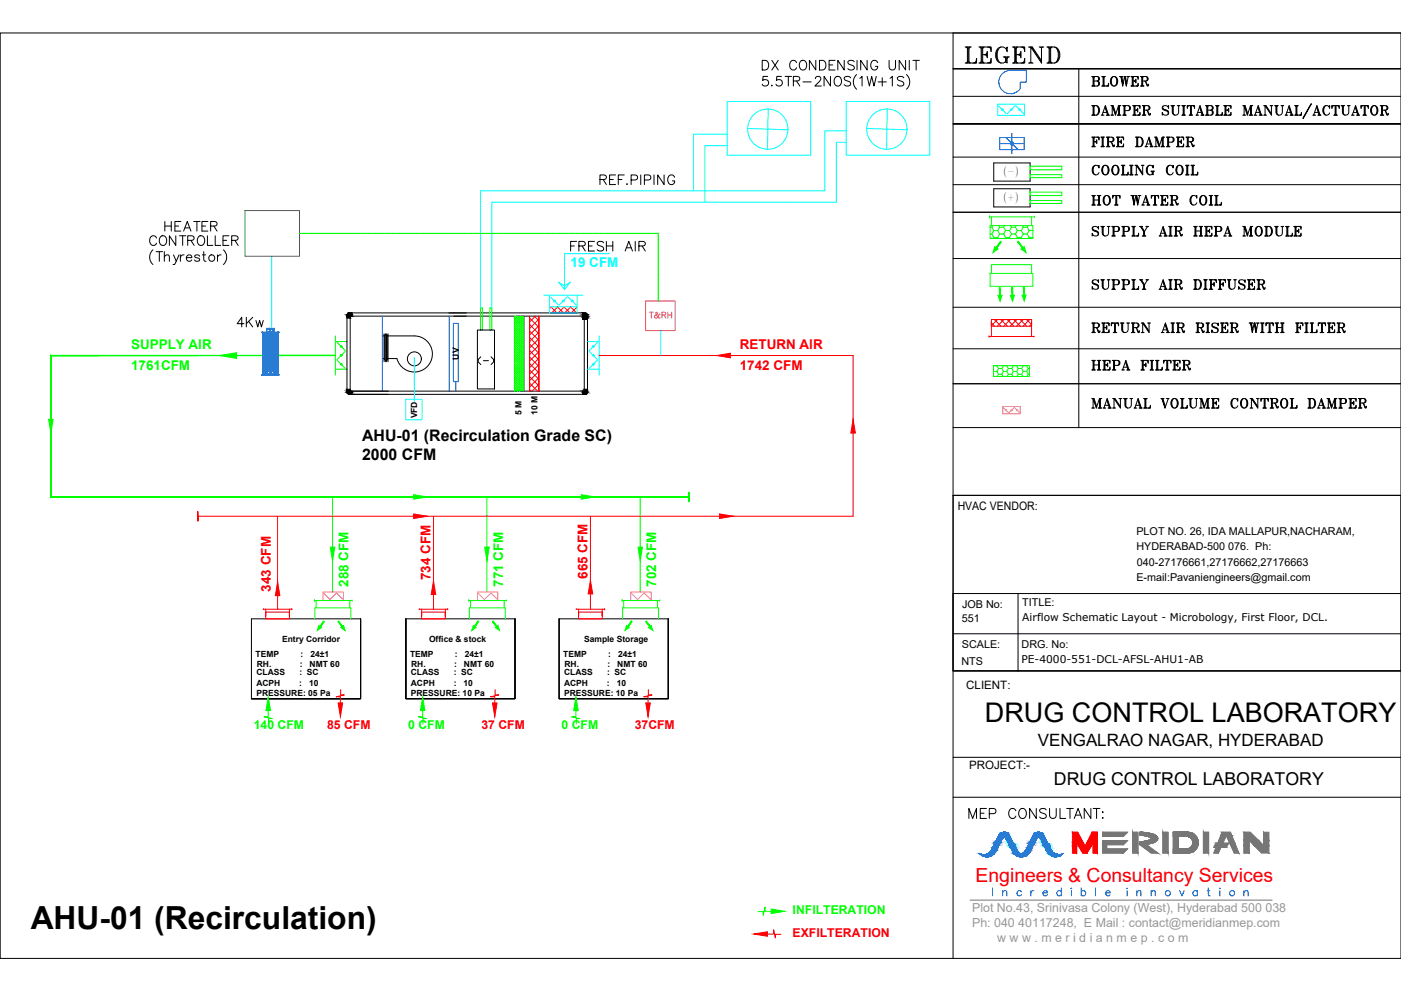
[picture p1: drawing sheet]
<svg xmlns="http://www.w3.org/2000/svg" width="594mm" height="420mm" viewBox="0 0 594 420" stroke-linecap="round" stroke-linejoin="round" font-family="sans-serif">
<defs><g id="words">
<text font-size="13.5" x="13" y="394">AHU-01 (Recirculation)</text>
<text font-size="11.5" x="417.6" y="306.1">DRUG CONTROL LABORATORY</text>
<text font-size="11" x="408.5" y="27.9">LEGEND</text>
<text font-size="10.6" x="462.1" y="51.5">DAMPER SUITABLE MANUAL/ACTUATOR</text>
<text font-size="8.2" fill="#f00" x="413.7" y="374">Engineers &amp; Consultancy Services</text>
<g font-size="7.9">
<text x="322.4" y="31">DX CONDENSING UNIT</text>
<text x="462.1" y="37.7">BLOWER</text>
<text x="462.1" y="63.5">FIRE DAMPER</text>
<text x="462.1" y="75.5">COOLING COIL</text>
<text x="462.1" y="88.2">HOT WATER COIL</text>
<text x="462.1" y="174.3">MANUAL VOLUME CONTROL DAMPER</text>
<text x="409.9" y="348.2">MEP CONSULTANT:</text>
</g>
<g font-size="7.5">
<text x="253.6" y="79.4">REF.PIPING</text>
<text x="69.1" y="99.1">HEATER</text>
<text x="462.1" y="101.2">SUPPLY AIR HEPA MODULE</text>
<text x="62.4" y="105.1">CONTROLLER</text>
<text x="240.9" y="107.6">FRESH AIR</text>
<text x="462.1" y="123.8">SUPPLY AIR DIFFUSER</text>
<text x="99.8" y="139.7">4Kw</text>
<text x="462.1" y="142.2">RETURN AIR RISER WITH FILTER</text>
<text x="462.1" y="158">HEPA FILTER</text>
<text x="446.9" y="333">DRUG CONTROL LABORATORY</text>
</g>
<text font-size="7.2" x="440.1" y="316.2">VENGALRAO NAGAR, HYDERABAD</text>
<text font-size="7.1" x="201.8" y="155.9">(-)</text>
<g font-size="6.7">
<text x="153.6" y="186.9">AHU-01 (Recirculation Grade SC)</text>
<text x="153.6" y="195.1">2000 CFM</text>
</g>
<text font-size="6.6" fill="#00f" x="420.2" y="381">I n c r e d i b l e i n n o v a t i o n</text>
<text font-size="5.7" fill="#0ff" x="242" y="113.2">19 CFM</text>
<text font-size="5.7" fill="#b800b8" x="274.5" y="136.2">T&amp;RH</text>
<g font-size="5.7" fill="#0f0">
<text x="55.6" y="148">SUPPLY AIR</text>
<text x="55.6" y="156.9">1761CFM</text>
<text x="147.8" y="248.8" transform="rotate(-90 147.8 248.8)">288 CFM</text>
<text x="213.3" y="248.8" transform="rotate(-90 213.3 248.8)">771 CFM</text>
<text x="278.3" y="248.8" transform="rotate(-90 278.3 248.8)">702 CFM</text>
</g>
<g font-size="5.7" fill="#f00">
<text x="313.7" y="148">RETURN AIR</text>
<text x="313.7" y="156.9">1742 CFM</text>
<text x="182.5" y="246" transform="rotate(-90 182.5 246)">734 CFM</text>
<text x="249.1" y="245.4" transform="rotate(-90 249.1 245.4)">665 CFM</text>
<text x="114.9" y="250.8" transform="rotate(-90 114.9 250.8)">343 CFM</text>
</g>
<g font-size="5.3" fill="#989898">
<text x="412.2" y="386.7">Plot No.43, Srinivasa Colony (West), Hyderabad 500 038</text>
<text x="412.2" y="393.1">Ph: 040 40117248, E Mail : contact@meridianmep.com</text>
<text x="422.8" y="399.4">w w w . m e r i d i a n m e p . c o m</text>
</g>
<g font-size="5.2" fill="#0f0">
<text x="107.6" y="309">140 CFM</text>
<text x="173.1" y="309">0 CFM</text>
<text x="238.1" y="309">0 CFM</text>
<text x="336.1" y="387.6">INFILTERATION</text>
</g>
<g font-size="5.2" fill="#f00">
<text x="138.7" y="309">85 CFM</text>
<text x="204.2" y="309">37 CFM</text>
<text x="269.2" y="309">37CFM</text>
<text x="336.1" y="397.3">EXFILTERATION</text>
</g>
<text font-size="5" x="406.1" y="216.3">HVAC VENDOR:</text>
<g font-size="4.9">
<text x="409.8" y="292.2">CLIENT:</text>
<text x="411" y="326.2">PROJECT:-</text>
</g>
<g font-size="4.6">
<text x="481.9" y="226.6">PLOT NO. 26, IDA MALLAPUR,NACHARAM,</text>
<text x="481.9" y="233.2">HYDERABAD-500 076. Ph:</text>
<text x="482.1" y="239.8">040-27176661,27176662,27176663</text>
<text x="481.9" y="246.4">E-mail:Pavaniengineers@gmail.com</text>
<text x="407.9" y="257.6">JOB No:</text>
<text x="433.5" y="256.8">TITLE:</text>
<text x="407.9" y="263.5">551</text>
<text x="407.9" y="274.7">SCALE:</text>
<text x="433.2" y="274.6">DRG. No:</text>
<text x="407.7" y="282">NTS</text>
</g>
<g font-size="4.5">
<text x="433.5" y="263.2">Airflow Schematic Layout - Microbology, First Floor, DCL.</text>
<text x="433.1" y="280.9">PE-4000-551-DCL-AFSL-AHU1-AB</text>
</g>
<g font-size="4.4">
<text x="425.4" y="74.3">(-)</text>
<text x="425.4" y="85.2">(+)</text>
</g>
<g font-size="3.6">
<text x="194.6" y="152.5" transform="rotate(-90 194.6 152.5)">UV</text>
<text x="176.9" y="177.4" transform="rotate(-90 176.9 177.4)">VFD</text>
<text x="221.1" y="175.9" transform="rotate(-90 221.1 175.9)">5 M</text>
<text x="227.9" y="175.9" transform="rotate(-90 227.9 175.9)">10 M</text>
<text x="119.6" y="272.3">Entry Corridor</text>
<text x="181.9" y="272.2">Office &amp; stock</text>
<text x="247.7" y="272.3">Sample Storage</text>
<text x="108.4" y="278.5">TEMP</text>
<text x="127.4" y="278.5">:</text>
<text x="131.6" y="278.5">24±1</text>
<text x="173.9" y="278.5">TEMP</text>
<text x="192.9" y="278.5">:</text>
<text x="197.1" y="278.5">24±1</text>
<text x="238.9" y="278.5">TEMP</text>
<text x="257.9" y="278.5">:</text>
<text x="262.1" y="278.5">24±1</text>
<text x="108.7" y="286.2">CLASS</text>
<text x="108.9" y="282.6">RH.</text>
<text x="126.9" y="286.2">: SC</text>
<text x="127.1" y="282.6">:</text>
<text x="131.3" y="282.6">NMT 60</text>
<text x="174.2" y="286.2">CLASS</text>
<text x="174.3" y="282.6">RH.</text>
<text x="192.4" y="286.2">: SC</text>
<text x="192.5" y="282.6">:</text>
<text x="196.7" y="282.6">NMT 60</text>
<text x="239.2" y="286.2">CLASS</text>
<text x="239.3" y="282.6">RH.</text>
<text x="257.4" y="286.2">: SC</text>
<text x="257.5" y="282.6">:</text>
<text x="261.7" y="282.6">NMT 60</text>
<text x="108.7" y="290.7">ACPH</text>
<text x="126.9" y="290.7">:</text>
<text x="131.1" y="290.7">10</text>
<text x="174.2" y="290.7">ACPH</text>
<text x="192.4" y="290.7">:</text>
<text x="196.6" y="290.7">10</text>
<text x="239.2" y="290.7">ACPH</text>
<text x="257.4" y="290.7">:</text>
<text x="261.6" y="290.7">10</text>
<text x="108.7" y="295.1">PRESSURE: 05 Pa</text>
<text x="174.2" y="295.1">PRESSURE: 10 Pa</text>
<text x="239.2" y="295.1">PRESSURE: 10 Pa</text>
</g>
</g></defs>
<!-- layer: 10ufilter1 -->
<g fill="none" stroke="#f00" stroke-width=".42">
<path d="M222.1 134v31.8M224.5 134v31.8M224.5 137.6l4 3.9M224.5 134.8l4 3.9M226.5 134l2 2M227.1 134l-2.6 2.5M228.5 138.1l-4 4M228.5 134v31.8M228.5 135.4l-4 3.9M233 132.2l.4 .5M233.6 130.1l2.6 2.6M233.8 130.1l-.8 .8"/>
<path d="M236.3 130.1l2.7 2.6M236.6 130.1l-2.7 2.6M239.1 130.1l2.6 2.6M239.3 130.1l-2.6 2.6M241.9 130.1l2.6 2.6M242.1 130.1l-2.6 2.6M244.6 130.1l-2.4 2.6M224.5 159.6l4 4M224.5 156.9l4 3.9M224.5 154.1l4 3.9M224.5 151.4l2.4 2.3M224.5 148.6l4 3.9"/>
<path d="M224.5 145.8l4 4M224.5 143.1l4 3.9M224.5 140.3l4 4M226.6 153.8l-2.1 2.1M227 153.8l1.5 1.5M228.5 140.9l-4 3.9M228.5 143.7l-4 3.9M228.5 146.4l-4 3.9M228.5 149.2l-4 3.9M228.5 151.9l-1.8 1.8M228.5 154.7l-4 3.9M228.5 157.4l-4 4"/>
<path d="M224.5 165.2l.7 .6M224.5 162.4l3.5 3.4M228.5 160.2l-4 3.9M228.5 163l-2.9 2.8M228.5 165.7l-.1 .1"/>
</g>
<!-- layer: TEXT -->
<path d="M436.8 70.5h13.5v1.5h-13.5zM436.8 74h13.5v1.3h-13.5zM436.8 81.4h13.5v1.5h-13.5zM436.8 85h13.5v1.3h-13.5zM203.8 130.5h.8v9.4h-.8zM207.7 130.5h.8v9.4h-.8zM235.9 130.2v.3M144.7 150.3h.2M251.3 150.3h.3M141 210.7v40.3M206.5 210.7v40.3M271.5 210.7v40.3" fill="none" stroke="#0f0" stroke-width=".42"/>
<!-- layer: 0 -->
<g fill="none" stroke="#000" stroke-width=".42">
<path d="M.1 14h594v392.3h-594zM594 14h-189.9v392.3M404.1 29.2h189.9M457.5 29.2v152.1M404.1 40.8h189.9M594 52.5h-189.9h189.9M404.1 66.6h189.9M404.1 78.3h189.9M421.4 69.1h15.4v7.7h-15.4zM404.1 90h189.9M421.4 80h15.4v7.7h-15.4zM404.1 109.6h189.9"/>
<path d="M147.1 133.4l.7-.8h1.4v1.4h-.7v.8h-1.4zM147.1 134h50.6M147.1 133.3v33.2M147.8 132.7h49.9M148.5 134v31.8M192.5 132.7h54.5M192.5 134h55.3h-.8M247 132.6h1.4l.8 .8v1.4h-1.4v-.8h-.8zM247 134h.8v-.7h1.4v1.4l-.8 .7h-1.4zM247.8 134v31.8h-100.7M249.1 133.3v33.2M404.1 130.3h189.9"/>
<path d="M404.1 147.9h189.9M147.1 165.1h1.4v.7h.7v1.4h-1.4l-.7-.7zM147.8 167.2h100.7M247 165.8h.8v-.7h1.4v1.4l-.8 .7h-1.4zM404.1 162.7h189.9M106.6 262.4h46.3v33.8h-46.3zM152.9 262.4v33.8h-46.3h46.3v-33.8v33.8h-46.3M172.1 262.4h46.3v33.8h-46.3zM237.1 262.4h46.3v33.8h-46.3zM283.4 262.4v33.8h-46.3M404.1 284.4h190M404.1 338h190"/>
<path d="M404.1 321.1h190"/>
</g>
<!-- layer: 5u filter -->
<g fill="none" stroke="#000" stroke-width=".42">
<path d="M162.1 142.4h.8l.8-.9 .8 .9h11.2a7.6 7.6 0 0 1 7.6 7 7.6 7.6 0 0 1-6.3 8.2 7.6 7.6 0 0 1-8.7-5.6h-3.8l-.8 1.4-.8-1.4h-.8M162.9 141.5v11.9M163.1 142.1v10.4M163.6 141.7v11.5M163.9 141.7v11.4M164.2 142.1v10.4M164.5 141.5v11.9"/>
<circle cx="175.7" cy="152.2" r="2.97"/>
</g>
<path d="M162.1 134v31.8M190.5 134v31.8" fill="none" stroke="#00f" stroke-width=".42"/>
<g fill="none" stroke="#0f0" stroke-width=".42">
<path d="M142.2 142.4v16.6M142.2 156.5h4.9M142.2 144.8h4.9M142.9 145.2l3.5 3.4M142.9 152.7l3.5 3.5M146.4 148.9l-3.5 3.5"/>
<circle cx="144.7" cy="146.9" r=".38"/>
<circle cx="144.7" cy="154.4" r=".38"/>
<circle cx="144.7" cy="150.7" r=".38"/>
</g>
<g fill="none" stroke="#0ff" stroke-width=".42">
<path d="M423.1 44.1h11.3v4.8h-11.3zM423.4 44.8l3.4 3.4M430.4 44.8l-3.3 3.4M430.7 44.8l3.4 3.4M230.6 125.1h16.6M233 125.1v5M233.3 125.9l3.5 3.4M240.6 125.9l-3.5 3.4M240.9 125.9l3.5 3.4M244.7 125.1v7.6M249.1 156.5h4.9M249.1 144.8h4.9"/>
<path d="M249.8 148.9l3.5 3.5M253.3 145.2l-3.5 3.4M253.3 152.7l-3.5 3.5M254 142.4v16.6"/>
<circle cx="425.1" cy="46.5" r=".37"/>
<circle cx="428.7" cy="46.5" r=".37"/>
<circle cx="432.4" cy="46.5" r=".37"/>
<circle cx="235.1" cy="127.6" r=".38"/>
<circle cx="238.8" cy="127.6" r=".38"/>
<circle cx="242.6" cy="127.6" r=".38"/>
<circle cx="251.6" cy="146.9" r=".38"/>
<circle cx="251.6" cy="150.7" r=".38"/>
<circle cx="251.6" cy="154.4" r=".38"/>
</g>
<!-- layer: TEXT -->
<path d="M202.4 139.9h7.3v25h-7.3z" fill="none" stroke="#000" stroke-width=".42"/>
<!-- layer: 0 -->
<g fill="#000" stroke="#000" stroke-width=".42">
<path d="M147.1 134l1.4 .8v-.8zM147.1 134l1.4 .8h-1.4z"/>
<path d="M147.8 132.6l1.4 .8v-.8zM147.1 133.4l.7-.8 1.4 .8z"/>
<path d="M147.1 133.4l2.1 .6v-.6zM147.1 133.4l2.1 .6h-2.1z"/>
<path d="M247 132.6l2.2 .8-.8-.8zM247 132.6l2.2 .8h-2.2z"/>
<path d="M247 133.4l2.2 .6v-.6zM247 133.4l2.2 .6h-2.2z"/>
<path d="M247.8 134l1.4 .8v-.8zM247.8 134l1.4 .8h-1.4z"/>
<path d="M247.8 133.3l1.4 .7v-.7zM247.8 133.3l1.4 .7h-1.4z"/>
<path d="M247 134l2.2 .7v-.7zM247 134l2.2 .7h-2.2z"/>
<path d="M247 134.7l1.4 .7 .8-.7zM247 134.7l1.4 .7h-1.4z"/>
<path d="M147.1 165.1l1.4 .7v-.7zM147.1 165.1l1.4 .7h-1.4z"/>
<path d="M147.1 165.8l2.1 .7v-.7zM147.1 165.8l2.1 .7h-2.1z"/>
<path d="M147.1 166.5l2.1 .7v-.7zM147.1 166.5l2.1 .7h-1.4z"/>
<path d="M247.8 165.1l1.4 .7v-.7zM247.8 165.1l1.4 .7h-1.4z"/>
<path d="M247 165.8l2.2 .7v-.7zM247 165.8l2.2 .7h-2.2z"/>
<path d="M247 166.5l1.4 .7 .8-.7zM247 166.5l1.4 .7h-1.4z"/>
</g>
<g fill="none" stroke="#0f0" stroke-width=".42">
<path d="M419.6 91.4v1M419.6 92h19M419.8 95.7h18.2v5.4h-18.2zM419.8 96.3h.8M419.8 99.2h.8M420.4 92v3.7M420.6 99.2l.8 1.5M420.6 96.3l.8 1.5M421 95.7l-.4 .6M421.4 97.8h1.7M421.4 97.8l-.8 1.4M423.1 97.8l.8 1.4"/>
<path d="M423.5 95.7l.4 .6M423.9 96.3h1.7M423.9 99.2h1.7M423.9 96.3l-.8 1.5M423.9 99.2l-.8 1.5M425.6 99.2l.8 1.5M425.6 96.3l.8 1.5M426 95.7l-.4 .6M426.4 97.8h1.7M426.4 97.8l-.8 1.4M428.1 97.8l.8 1.4M428.5 95.7l.4 .6"/>
<path d="M428.9 96.3h1.7M428.9 99.2h1.7M428.9 96.3l-.8 1.5M428.9 99.2l-.8 1.5M430.6 99.2l.8 1.5M430.6 96.3l.8 1.5M431 95.7l-.4 .6M431.4 97.8h1.7M431.4 97.8l-.8 1.4M433.1 97.8l.8 1.4M433.5 95.7l.4 .6M433.9 96.3h1.7"/>
<path d="M433.9 99.2h1.7M433.9 96.3l-.8 1.5M433.9 99.2l-.8 1.5M435.6 99.2l.8 1.5M435.6 96.3l.8 1.5M436 95.7l-.4 .6M436.4 97.8h1.6M436.4 97.8l-.8 1.4M437.4 92v3.7M438.6 91.7v.6M419.8 115.9h18.2v5.5h-18.2zM420.4 115.9v-3.7h17v3.7"/>
<path d="M421.4 100.7h1.7M421.4 100.7l-.3 .4M423.1 100.7l.2 .4M426.4 100.7h1.7M426.4 100.7l-.3 .4M428.1 100.7l.2 .4M431.4 100.7h1.7M431.4 100.7l-.3 .4M433.1 100.7l.2 .4M436.4 100.7h1.6M436.4 100.7l-.3 .4M218.2 134v31.8"/>
<path d="M218.2 134.5l.8 .8M218.2 135.2l.8 .9M218.2 136l.8 .9M218.2 136.8l.8 .8M218.2 137.6l.8 .8M218.2 138.3l.8 .9M218.2 139.1l.8 .8M218.2 139.9l.8 .8M218.2 139.9v.1M218.2 139.2h.1M218.2 138.4v.1M218.2 137.6v.1"/>
<path d="M218.2 136.9h.1M218.2 136.1v.1M218.2 135.3v.1M218.2 134.6h.1M218.5 134l.5 .6M218.8 134l-.2 .2M219.4 134.2l1.1 1.1M219.4 134.9l1.1 1.2M219.4 135.7l1.1 1.2M219.4 136.5l1.1 1.1M219.4 137.2l1.1 1.2M219.4 138l1.1 1.2"/>
<path d="M219.4 138.8l1.1 1.1M219.4 139.6l1.1 1.1M219.5 134l-.9 .9M219.8 139.9l-1.2 1.2M219.8 139.2l-1.2 1.1M219.8 138.4l-1.2 1.2M219.8 137.6l-1.2 1.2M219.8 136.9l-1.2 1.1M219.8 136.1l-1.2 1.1M219.8 135.3l-1.2 1.2M219.8 134.6l-1.2 1.1M220 134l.5 .6"/>
<path d="M220.3 134l-.1 .2M220.9 139.6l1.2 1.1-.4 .4M220.9 138.8l1.2 1.1-.4 .4M220.9 138l1.2 1.2-.4 .4M220.9 136.5l1.2 1.1-.4 .4M220.9 135.7l1.2 1.2-.4 .3M220.9 134.9l1.2 1.2-.4 .4M220.9 134.2l1.2 1.1M220.9 137.2l1.2 1.2M221.1 134l-.9 .9M221.3 139.9l-1.1 1.2M221.3 139.2l-1.1 1.1"/>
<path d="M221.3 138.4l-1.1 1.2M221.3 137.6l-1.1 1.2M221.3 136.9l-1.1 1.1M221.3 136.1l-1.1 1.1M221.3 135.3l-1.1 1.2M221.3 134.6l-1.1 1.1M221.6 134l.5 .5-.4 .4M221.8 134l-.1 .2M222.1 138.4l-.4 .4M222.1 135.3l-.4 .4M222.1 134v31.8M218.2 140.6l.8 .9"/>
<path d="M218.2 141.4l.8 .8M218.2 142.2l.8 .8M218.2 142.9l.8 .9M218.2 143.7l.8 .9M218.2 144.5l.8 .8M218.2 145.2l.8 .9M218.2 146l.8 .9M218.2 146.8l.8 .8M218.2 147.5l.8 .9M218.2 148.3l.8 .9M218.2 149.1l.8 .8M218.2 149.9l.8 .8"/>
<path d="M218.2 150.6l.8 .9M218.2 151.4l.8 .8M218.2 152.2l.8 .8M218.2 152.9l.6 .7M218.2 154.5l.8 .8M218.2 155.2l.8 .9M218.2 156l.8 .9M218.2 156.8l.8 .8M218.2 157.5l.8 .9M218.2 158.3l.8 .9M218.2 159.1l.8 .8M218.2 159.9l.8 .8"/>
<path d="M218.2 153.8v.1M218.2 159.9v.1M218.2 159.2h.1M218.2 158.4v.1M218.2 157.6v.1M218.2 156.9h.1M218.2 156.1v.1M218.2 155.3v.1M218.2 154.6h.1M218.2 153v.1M218.2 152.2v.1M218.2 151.5v.1"/>
<path d="M218.2 150.7v.1M218.2 149.9v.1M218.2 149.2h.1M218.2 148.4v.1M218.2 147.6v.1M218.2 146.9h.1M218.2 146.1v.1M218.2 145.3v.1M218.2 144.6h.1M218.2 143.8v.1M218.2 143v.1M218.2 142.2v.1"/>
<path d="M218.2 141.5v.1M218.2 140.7v.1M218.3 153.8l.7 .8M219 153.8l-.4 .4M219.4 140.3l1.1 1.2M219.4 141.1l1.1 1.1M219.4 141.9l1.1 1.1M219.4 142.6l1.1 1.2M219.4 143.4l1.1 1.2M219.4 144.2l1.1 1.1M219.4 144.9l1.1 1.2M219.4 145.7l1.1 1.2"/>
<path d="M219.4 146.5l1.1 1.1M219.4 147.2l1.1 1.2M219.4 148l1.1 1.2M219.4 148.8l1.1 1.1M219.4 149.6l1.1 1.1M219.4 150.3l1.1 1.2M219.4 151.1l1.1 1.1M219.4 151.9l1.1 1.1M219.4 152.6l1.1 1.1M219.4 153.4l.3 .3M219.4 154.2l1.1 1.1M219.4 154.9l1.1 1.2"/>
<path d="M219.4 155.7l1.1 1.2M219.4 156.5l1.1 1.1M219.4 157.2l1.1 1.2M219.4 158l1.1 1.2M219.4 158.8l1.1 1.1M219.4 159.5l1.1 1.2M219.7 153.8l-1.1 1.1M219.8 159.9l-1.2 1.2M219.8 159.2l-1.2 1.1M219.8 158.4l-1.2 1.1M219.8 157.6l-1.2 1.2M219.8 156.9l-1.2 1.1"/>
<path d="M219.8 156.1l-1.2 1.1M219.8 155.3l-1.2 1.2M219.8 154.6l-1.2 1.1M219.8 153l-.6 .6M219.8 152.2l-1.2 1.2M219.8 151.5l-1.2 1.1M219.8 150.7l-1.2 1.2M219.8 149.9l-1.2 1.2M219.8 149.2l-1.2 1.1M219.8 148.4l-1.2 1.2M219.8 147.6l-1.2 1.2M219.8 146.9l-1.2 1.1"/>
<path d="M219.8 146.1l-1.2 1.1M219.8 145.3l-1.2 1.2M219.8 144.6l-1.2 1.1M219.8 143.8l-1.2 1.1M219.8 143l-1.2 1.2M219.8 142.2l-1.2 1.2M219.8 141.5l-1.2 1.1M219.8 140.7l-1.2 1.2M219.8 153.8l.7 .8M220.5 153.8l-.3 .4M220.9 159.5l1.2 1.2-.4 .4M220.9 158.8l1.2 1.1-.4 .4"/>
<path d="M220.9 158l1.2 1.2-.4 .3M220.9 157.2l1.2 1.2-.4 .4M220.9 156.5l1.2 1.1-.4 .4M220.9 155.7l1.2 1.2-.4 .3M220.9 154.9l1.2 1.2-.4 .4M220.9 154.2l1.2 1.1-.4 .4M220.9 152.6l1.2 1.2-.4 .4M220.9 151.9l1.2 1.1-.4 .4M220.9 151.1l1.2 1.1-.4 .4M220.9 150.3l1.2 1.2-.4 .4M220.9 149.6l1.2 1.1-.4 .4M220.9 148.8l1.2 1.1-.4 .4"/>
<path d="M220.9 148l1.2 1.2-.4 .4M220.9 147.2l1.2 1.2-.4 .4M220.9 146.5l1.2 1.1-.4 .4M220.9 145.7l1.2 1.2-.4 .3M220.9 144.9l1.2 1.2-.4 .4M220.9 144.2l1.2 1.1-.4 .4M220.9 143.4l1.2 1.1-.4 .4M220.9 142.6l1.2 1.2-.4 .4M220.9 141.9l1.2 1.1-.4 .4M220.9 141.1l1.2 1.1-.4 .4M220.9 140.3l1.2 1.2-.4 .4M220.9 153.4l.4 .4"/>
<path d="M221.3 159.9l-1.1 1.2M221.3 159.2l-1.1 1.1M221.3 158.4l-1.1 1.1M221.3 157.6l-1.1 1.2M221.3 156.9l-1.1 1.1M221.3 156.1l-1.1 1.1M221.3 155.3l-1.1 1.2M221.3 154.6l-1.1 1.1M221.3 153.8l-1.1 1.1M221.3 153l-.7 .7M221.3 152.2l-1.1 1.2M221.3 151.5l-1.1 1.1"/>
<path d="M221.3 150.7l-1.1 1.2M221.3 149.9l-1.1 1.2M221.3 149.2l-1.1 1.1M221.3 148.4l-1.1 1.2M221.3 147.6l-1.1 1.2M221.3 146.9l-1.1 1.1M221.3 146.1l-1.1 1.1M221.3 145.3l-1.1 1.2M221.3 144.6l-1.1 1.1M221.3 143.8l-1.1 1.1M221.3 143l-1.1 1.2M221.3 142.2l-1.1 1.2"/>
<path d="M221.3 141.5l-1.1 1.1M221.3 140.7l-1.1 1.2M221.4 153.8l.7 .7-.4 .4M421.3 155h15.2v4.6h-15.2zM421.3 157.4v.1M421.3 155h.1M421.3 155h1.4M421.3 157.5h1.4M421.3 155v.1M421.3 157.5h.1M422.7 157.5l.7 1.2M422.7 155l.7 1.3"/>
<path d="M422.7 155h.1M423.4 156.3h1.4M423.4 158.7h1.4M423.4 156.3l-.7 1.2M423.4 158.7l-.5 .9M424.8 158.7l.6 .9M424.8 156.3l.7 1.2M425.5 155h.1M425.5 155h1.4M425.5 157.5h1.4M425.5 155l-.7 1.3M425.5 157.5l-.7 1.2"/>
<path d="M426.9 157.5l.7 1.2M426.9 155l.7 1.3M426.9 155h.1M427.6 156.3h1.4M427.6 158.7h1.4M427.6 156.3l-.7 1.2M427.6 158.7l-.5 .9M429 158.7l.5 .9M429 156.3l.7 1.2M429.7 155h.1M429.7 155h1.4M429.7 157.5h1.4"/>
<path d="M429.7 155l-.7 1.3M429.7 157.5l-.7 1.2M431.1 157.5l.7 1.2M431.1 155l.7 1.3M431.1 155h.1M431.8 156.3h1.4M431.8 158.7h1.4M431.8 156.3l-.7 1.2M431.8 158.7l-.5 .9M433.2 158.7l.5 .9M433.2 156.3l.7 1.2M433.9 155h.1"/>
<path d="M433.9 155h1.4M433.9 157.5h1.4M433.9 155l-.7 1.3M433.9 157.5l-.7 1.2M435.3 157.5l.7 1.2M435.3 155l.7 1.3M435.3 155h.1M436 156.3h.5M436 158.7h.5M436 156.3l-.7 1.2M436 158.7l-.5 .9M218.2 160.6l.8 .9"/>
<path d="M218.2 161.4l.8 .8M218.2 162.2l.8 .8M218.2 162.9l.8 .9M218.2 163.7l.8 .8M218.2 164.5l.8 .8M218.2 165.2l.5 .6M218.2 165.3v.1M218.2 164.5v.1M218.2 163.8v.1M218.2 163v.1M218.2 162.2v.1M218.2 161.5v.1"/>
<path d="M218.2 160.7v.1M219.4 160.3l1.1 1.2M219.4 161.1l1.1 1.1M219.4 161.9l1.1 1.1M219.4 162.6l1.1 1.2M219.4 163.4l1.1 1.1M219.4 164.2l1.1 1.1M219.4 164.9l.9 .9M219.4 165.7l.1 .1M219.8 165.3l-.5 .5M219.8 164.5l-1.2 1.2M219.8 163.8l-1.2 1.1"/>
<path d="M219.8 163l-1.2 1.2M219.8 162.2l-1.2 1.2M219.8 161.5l-1.2 1.1M219.8 160.7l-1.2 1.2M220.9 163.4l1.2 1.1-.4 .4M220.9 162.6l1.2 1.2-.4 .4M220.9 161.9l1.2 1.1-.4 .4M220.9 161.1l1.2 1.1-.4 .4M220.9 160.3l1.2 1.2-.4 .4M220.9 164.2l1.2 1.1M220.9 164.9l.9 .9M220.9 165.7l.2 .1"/>
<path d="M221.3 165.3l-.5 .5M221.3 164.5l-1.1 1.2M221.3 163.8l-1.1 1.1M221.3 163l-1.1 1.2M221.3 162.2l-1.1 1.2M221.3 161.5l-1.1 1.1M221.3 160.7l-1.1 1.2M222.1 165.3l-.4 .4M133.3 254.2v.8M133.3 254.6h16M134 254.6v3.1M148.3 254.6v3.1"/>
<path d="M149.3 254.4v.5M198.8 254.6h16M198.8 254.2v.8M199.5 254.6v3.1M213.8 254.6v3.1M214.8 254.4v.5M263.8 254.6h16M263.8 254.2v.8M264.5 254.6v3.1M278.8 254.6v3.1M279.8 254.4v.5M133.5 262.3v-4.6h15.3v4.6"/>
<path d="M199 262.3v-4.6h15.2v4.6M264 262.3v-4.6h15.2v4.6"/>
</g>
<g fill="none" stroke="#f00" stroke-width=".42">
<path d="M420.4 135.5h17v2.8h-17zM420.4 136.6v6.1M420.4 136.9l1.4 1.4M421.6 135.5l2.9 2.8M423 135.5l-2.6 2.6M424.4 135.5l2.8 2.8M425.7 135.5l-2.8 2.8M427.1 135.5l2.8 2.8M428.5 135.5l-2.9 2.8M429.8 135.5l2.9 2.8M431.2 135.5l-2.9 2.8M432.5 135.5l2.9 2.8"/>
<path d="M433.9 135.5l-2.8 2.8M435.3 135.5l2.1 2.1M436.6 135.5l-2.8 2.8M437.4 136.6v6.1M437.4 137.4l-.9 .9M254 150.7h107.8v68.2h-278M419.4 142.7h19M419.4 142.4v.6M438.4 142.5v.4M117.7 218.9v39.4M183.8 218.9v39.4M250.4 218.9v39.4"/>
<path d="M111.7 258.3h12M111.7 258.1v.4M112.7 259.5h10v2.9h-10zM112.7 258.3v3M122.7 258.3v3M123.7 258v.6M177.8 258.3h12M177.8 258.1v.4M178.8 259.5h10v2.9h-10zM178.8 258.3v3M188.8 258.3v3M189.8 258v.6"/>
<path d="M244.3 258.3h12.1M244.3 258.1v.4M245.3 259.5h10.1v2.9h-10.1zM245.3 258.3v3M255.4 258.3v3M256.4 258v.6"/>
</g>
<!-- layer: TEXT -->
<g fill="#0f0" stroke="#0f0" stroke-width=".42">
<path d="M327 385.4l5.8 1-5.8 .9z"/>
<path d="M244.2 295.5l1 5.8h-1.9z"/>
<path d="M179.2 295.5l1 5.8h-1.9z"/>
<path d="M113.7 295.5l1 5.8h-1.9z"/>
<path d="M175.4 209.7l5.8 1-5.8 1z"/>
<path d="M246.5 209.7l5.8 1-5.8 1z"/>
<path d="M93.1 150.7l7.2-1.2v2.4z"/>
<path d="M20.6 177.8h1.9l-.9 5.8z"/>
<path d="M140.1 232h1.9l-1 5.7z"/>
<path d="M205.5 232h2l-1 5.7z"/>
<path d="M270.5 232h1.9l-.9 5.7z"/>
<path d="M21.6 150.8l120.6-.1zM21.5 150.7h120.7zM21.5 150.7l.1 59.9zM21.5 150.7v60.1zM21.5 210.8l270.7-.2zM21.5 210.8l270.7-.2z"/>
<path d="M292.1 208.7l.2 4zM292.1 208.7l.2 4z"/>
</g>
<!-- layer: AHU_DIM -->
<path d="M404.1 162.7h189.9M404.1 181.3h189.9" fill="none" stroke="#000" stroke-width=".42"/>
<!-- layer: TEXT -->
<g fill="none" stroke="#00f" stroke-width=".42">
<path d="M435.2 29.8v5h-2.6v2.8a5 5 0 0 1-8.5-.5 5 5 0 0 1 4.4-7.3M423.9 58.3h10.4v5.1h-10.4zM426.7 58.5l4.8 4.7M429.1 56.6v8.5M424.3 60.9h9.5"/>
<circle cx="429.1" cy="60.9" r=".7"/>
</g>
<!-- layer: 0 -->
<g fill="#0f0" stroke="#0f0" stroke-width=".42">
<path d="M432.9 105.6l1.4-1 .8 2.5z"/>
<path d="M421.8 104.6l1.4 1-2.1 1.5z"/>
<path d="M433.4 125.1h1.7l-.8 2.5z"/>
<path d="M428.4 125.3l1.7-.1-.8 2.5z"/>
<path d="M423.2 125.3l1.7-.1-.8 2.5z"/>
<path d="M144.5 266.1l1.2-.9 .6 2.1z"/>
<path d="M135.2 265.2l1.2 .9-1.8 1.2z"/>
<path d="M210 266.1l1.2-.9 .6 2.1z"/>
<path d="M200.7 265.2l1.1 .9-1.8 1.2z"/>
<path d="M275 266.1l1.2-.9 .6 2.1z"/>
<path d="M265.7 265.2l1.1 .9-1.8 1.2z"/>
<path d="M431.5 102.6l2 2.6 .3-.2zM431.5 102.6l.4-.3 1.9 2.7z"/>
<path d="M424.3 102.3l-1.9 2.7 .3 .2zM424.3 102.3l.3 .3-1.9 2.6z"/>
<path d="M434 121.8v3.3h.4zM434 121.8h.4v3.3z"/>
<path d="M429 122l.1 3.2h.4zM429 122h.4l.1 3.2z"/>
<path d="M423.8 122v3.2h.4zM423.8 122h.4v3.2z"/>
<path d="M143.3 263.5l1.7 2.2 .3-.2zM143.3 263.5l.3-.2 1.7 2.2z"/>
<path d="M137.3 263.3l-1.6 2.2 .2 .2zM137.3 263.3l.3 .2-1.7 2.2z"/>
<path d="M208.8 263.5l1.6 2.2 .3-.2zM208.8 263.5l.3-.2 1.6 2.2z"/>
<path d="M202.7 263.3l-1.6 2.2 .3 .2zM202.7 263.3l.3 .2-1.6 2.2z"/>
<path d="M273.8 263.5l1.6 2.2 .3-.2zM273.8 263.5l.3-.2 1.6 2.2z"/>
<path d="M267.7 263.3l-1.6 2.2 .3 .2zM267.7 263.3l.3 .2-1.6 2.2z"/>
</g>
<!-- layer: 5u filter -->
<g fill="none" stroke="#f0f" stroke-width=".42">
<path d="M425.2 172.4h7.4v3.1h-7.4zM425.4 172.8l2.2 2.2M428.9 173.7v.4M430 172.8l-2.2 2.2M430.2 172.8l2.2 2.2M137 251h8.6v3.6h-8.6zM137.2 251.5l2.6 2.6M142.6 251.5l-2.6 2.6M142.8 251.5l2.6 2.6M202.5 251h8.6v3.6h-8.6zM202.7 251.5l2.6 2.6M208.1 251.5l-2.6 2.6"/>
<path d="M208.3 251.5l2.6 2.6M267.4 251h8.7v3.6h-8.7zM267.7 251.5l2.6 2.6M273.1 251.5l-2.6 2.6M273.3 251.5l2.6 2.6"/>
<circle cx="426.5" cy="173.9" r=".24"/>
<circle cx="428.9" cy="173.9" r=".24"/>
<circle cx="431.3" cy="173.9" r=".24"/>
</g>
<!-- layer: TITLE BOX -->
<g fill="none" stroke="#0ff" stroke-width=".42">
<path d="M308.4 43h35.4v22.8h-35.4zM308.4 56.9h-14.3v24M317 54.5l17.1 .5M325.7 46.2l-.3 17.1M358.9 55.5h-9.1v25.4h-146v49.6M358.9 43h35.4v22.8h-35.4zM367.5 54.5l17.1 .5M376.2 46.2l-.3 17.1M308.4 61.8h-9.5v23.9M358.9 60.3h-4.3v25.4h-146.1v44.8M258.5 107.5h-19.1v15.2l-2.6-3.1 2.6 1.7 2.5-1.7-2.5 3.1M244.7 130.1h-11.7v2.6h11.6"/>
<path d="M175.7 151.5v18.7M280.2 140.1v10.6M172 169.3h7v8.7h-7z"/>
<circle cx="325.6" cy="54.8" r="8.5"/>
<circle cx="376.1" cy="54.8" r="8.5"/>
</g>
<path d="M192.3 137.1h2v24.7h-2zM193.3 161.8v4" fill="none" stroke="#00f" stroke-width=".42"/>
<!-- layer: AHU-N Ducting -->
<g fill="none" stroke="#767676" stroke-width=".42">
<path d="M467.5 352.9h10.6l-1.8 1.7h-8.8zM467.5 356.4h10.6l-1.8 1.7h-7v1.8h8.8l-1.8 1.8h-8.8zM480.3 352.9h2.2v8.8h-2.2zM483.4 352.9a10 10 0 0 1 7.4 2.1 1.95 1.95 0 0 1-1.9 2.3l-2.9 .7 4.9 3.7h-2.8l-4.7-3.6v-1.3l3.5-.5 1-.8-1-.8-3.5-.5zM493.1 352.9h2.2v8.8h-2.2zM499.7 354.6h3.4a2.64 2.64 0 0 1 2.7 2.7 2.64 2.64 0 0 1-2.7 2.6h-3.4zM503.7 352.8a4.4 4.4 0 0 1 4.4 4.5 4.4 4.4 0 0 1-4.4 4.4h-6.2v-8.8h6.2M510.3 352.9h2.2v8.8h-2.2zM515.6 357.5h5.4l-1 1.7h-5.3zM515.7 359.2l-1 2.5h1.9l1.1-2.5M516.4 357.5l1.8-4.6h3.6l3.5 8.8h-1.9l-3.4-7.4-1.5 3.2M535.9 352.9v5.6l-5.8-5.6h-2.6v8.8h2.2v-5.4l5.3 5.4"/>
<path d="M411.3 381.6h128.1"/>
</g>
<g fill="#767676" stroke="#767676" stroke-width=".42">
<path d="M483.4 352.9h.4z"/>
<path d="M483.7 356.8h6.2z"/>
<path d="M510.3 352.9l2.2 8.8v-8.8zM510.3 352.9l2.2 8.8h-2.2z"/>
<path d="M497.5 352.9h6.5zM497.5 352.9h6.5z"/>
<path d="M497.5 352.9h6.8zM497.5 352.9h6.8z"/>
<path d="M497.5 352.9h7.1zM497.5 352.9h7.1z"/>
<path d="M497.5 352.9l7.4 .1zM497.5 352.9l7.4 .1z"/>
<path d="M497.5 353l7.7 .1zM497.5 353l7.7 .1z"/>
<path d="M497.5 353.1l7.9 .1zM497.5 353.1l7.9 .1z"/>
<path d="M497.5 353.2l8.2 .2zM497.5 353.2l8.2 .2z"/>
<path d="M497.5 353.4l8.5 .1zM497.5 353.4l8.5 .1z"/>
<path d="M497.5 353.5l8.7 .2zM497.5 353.5l8.7 .2z"/>
<path d="M497.5 353.7l9 .1zM497.5 353.7l9 .1z"/>
<path d="M497.5 353.8l9.2 .2zM497.5 353.8l9.2 .2z"/>
<path d="M497.5 354l9.4 .3zM497.5 354l9.4 .3z"/>
<path d="M497.5 354.3l9.6 .2-.2-.2zM497.5 354.3l9.6 .2h-9.6z"/>
<path d="M497.5 354.5l9.7 .1zM497.5 354.5l9.7 .1z"/>
<path d="M503.2 354.6h4zM503.2 354.6h4z"/>
<path d="M503.4 354.6l3.8 .1zM503.4 354.6l3.8 .1z"/>
<path d="M503.6 354.7h3.7zM503.6 354.7h3.7z"/>
<path d="M503.8 354.7h3.5zM503.8 354.7h3.5z"/>
<path d="M503.9 354.7l3.4 .1zM503.9 354.7l3.4 .1z"/>
<path d="M504.1 354.8l3.3 .1zM504.1 354.8l3.3 .1z"/>
<path d="M504.3 354.9l3.1 .1zM504.3 354.9l3.1 .1z"/>
<path d="M504.5 355h3zM504.5 355h3z"/>
<path d="M504.5 355l3 .1zM504.5 355l3 .1z"/>
<path d="M504.7 355.1l2.9 .1zM504.7 355.1l2.9 .1z"/>
<path d="M504.8 355.2h2.8zM504.8 355.2h2.8z"/>
<path d="M504.8 355.2l2.9 .2zM504.8 355.2l2.9 .2z"/>
<path d="M505 355.4l2.7 .1zM505 355.4l2.7 .1z"/>
<path d="M505.1 355.5l2.6 .1zM505.1 355.5l2.6 .1z"/>
<path d="M505.2 355.6l2.6 .1zM505.2 355.6l2.6 .1z"/>
<path d="M505.3 355.7l2.5 .1zM505.3 355.7l2.5 .1z"/>
<path d="M505.3 355.8l2.6 .1zM505.3 355.8l2.6 .1z"/>
<path d="M505.4 355.9l2.5 .2zM505.4 355.9l2.5 .2z"/>
<path d="M505.5 356.1h2.4zM505.5 356.1h2.4z"/>
<path d="M505.5 356.1l2.5 .3zM505.5 356.1l2.5 .3z"/>
<path d="M505.6 356.4h2.4zM505.6 356.4h2.4z"/>
<path d="M505.6 356.4l2.4 .2zM505.6 356.4l2.4 .2z"/>
<path d="M505.7 356.6l2.4 .1zM505.7 356.6l2.4 .1z"/>
<path d="M505.7 356.7l2.4 .1zM505.7 356.7l2.4 .1z"/>
<path d="M505.8 356.8l2.3 .2zM505.8 356.8l2.3 .2z"/>
<path d="M505.8 357h2.3zM505.8 357h2.3z"/>
<path d="M505.8 357l2.3 .3v-.3zM505.8 357l2.3 .3h-2.3z"/>
<path d="M505.8 357.3l2.3 .2v-.2zM505.8 357.3l2.3 .2h-2.3z"/>
<path d="M505.8 357.5l2.3 .1zM505.8 357.5l2.3 .1z"/>
<path d="M505.8 357.6h2.3zM505.8 357.6l2.3 .1z"/>
<path d="M505.8 357.7h2.3zM505.8 357.7l2.3 .2z"/>
<path d="M505.7 357.9h2.4zM505.7 357.9h2.3z"/>
<path d="M505.7 357.9h2.3zM505.7 357.9l2.3 .3h-2.4z"/>
<path d="M505.6 358.2h2.4zM505.6 358.2h2.4z"/>
<path d="M505.6 358.2l2.3 .2 .1-.2zM505.6 358.2l2.3 .2h-2.4z"/>
<path d="M505.5 358.4h2.4zM505.5 358.4l2.4 .1z"/>
<path d="M505.5 358.5h2.4zM505.5 358.5l2.4 .1z"/>
<path d="M505.4 358.6h2.5zM505.4 358.6l2.4 .1z"/>
<path d="M505.3 358.7h2.5zM505.3 358.7l2.5 .1z"/>
<path d="M505.3 358.8h2.5zM505.3 358.8l2.4 .2h-2.5z"/>
<path d="M505.2 359h2.5zM505.2 359h2.5z"/>
<path d="M505.1 359h2.6zM505.1 359l2.6 .1z"/>
<path d="M505 359.1h2.7zM504.8 359.3h2.8z"/>
<path d="M504.8 359.3h2.8zM504.8 359.3h2.8z"/>
<path d="M504.8 359.3h2.8zM504.7 359.4h2.8z"/>
<path d="M504.7 359.4h2.8zM504.5 359.6h3z"/>
<path d="M504.5 359.6h2.9zM504.5 359.6h3z"/>
<path d="M504.5 359.6h2.9zM504.3 359.7h3.1z"/>
<path d="M504.3 359.7h3.1zM504.1 359.7h3.2z"/>
<path d="M504.1 359.7h3.2zM503.9 359.8h3.4z"/>
<path d="M503.9 359.8h3.4zM503.8 359.8h3.5z"/>
<path d="M503.8 359.8h3.5zM503.6 359.9h3.6z"/>
<path d="M503.6 359.9h3.6zM503.4 359.9h3.8z"/>
<path d="M503.4 359.9h3.8zM503.2 359.9h4z"/>
<path d="M497.5 354.6l2.2 5.3v-5.3zM497.5 354.6l2.2 5.3h-2.2z"/>
<path d="M497.5 359.9h9.7zM497.5 359.9l9.6 .1z"/>
<path d="M497.5 360l9.4 .3 .2-.3zM497.5 360l9.4 .3h-9.4z"/>
<path d="M497.5 360.3h9.4zM497.5 360.3l9.2 .2z"/>
<path d="M497.5 360.5h9.2zM497.5 360.5l9 .2z"/>
<path d="M497.5 360.7h9zM497.5 360.7l8.7 .2z"/>
<path d="M497.5 360.9h8.7zM497.5 360.9l8.5 .1z"/>
<path d="M497.5 361h8.5zM497.5 361l8.2 .2z"/>
<path d="M497.5 361.2h8.2zM497.5 361.2l7.9 .1z"/>
<path d="M497.5 361.3h7.9zM497.5 361.3l7.7 .1z"/>
<path d="M497.5 361.4h7.7zM497.5 361.4l7.4 .1z"/>
<path d="M497.5 361.5h7.4zM497.5 361.5l7.1 .1z"/>
<path d="M497.5 361.6h7.1zM497.5 361.6h6.8z"/>
<path d="M497.5 361.6h6.8zM497.5 361.6l6.5 .1z"/>
<path d="M497.5 361.7h6.5zM497.5 361.7h6.2z"/>
<path d="M493.1 352.9l2.2 8.8v-8.8zM493.1 352.9l2.2 8.8h-2.2z"/>
<path d="M483.4 352.9h.8zM483.4 352.9h.8z"/>
<path d="M483.4 352.9h1.2zM483.4 352.9h1.2z"/>
<path d="M483.4 352.9h1.6zM483.4 352.9h1.6z"/>
<path d="M483.4 352.9h2zM483.4 352.9h2z"/>
<path d="M483.4 352.9l2.3 .1zM483.4 352.9l2.3 .1z"/>
<path d="M483.4 353h2.7zM483.4 353h2.7z"/>
<path d="M483.4 353l3.1 .1zM483.4 353l3.1 .1z"/>
<path d="M483.4 353.1h3.4zM483.4 353.1h3.4z"/>
<path d="M483.4 353.1l3.8 .1zM483.4 353.1l3.8 .1z"/>
<path d="M483.4 353.2l4.1 .1zM483.4 353.2l4.1 .1z"/>
<path d="M483.4 353.3l4.4 .1zM483.4 353.3l4.4 .1z"/>
<path d="M483.4 353.4l4.7 .1zM483.4 353.4l4.7 .1z"/>
<path d="M483.4 353.5h5zM483.4 353.5h5z"/>
<path d="M483.4 353.5l5.3 .1zM483.4 353.5l5.3 .1z"/>
<path d="M483.4 353.6l5.6 .1zM483.4 353.6l5.6 .1z"/>
<path d="M483.4 353.7l5.8 .1zM483.4 353.7l5.8 .1z"/>
<path d="M483.4 353.8l6.1 .2zM483.4 353.8l6.1 .2z"/>
<path d="M483.4 354l6.3 .1zM483.4 354l6.3 .1z"/>
<path d="M483.4 354.1l6.5 .1zM483.4 354.1l6.5 .1z"/>
<path d="M483.4 354.2h6.5zM483.4 354.2h6.5z"/>
<path d="M483.7 354.2h6.2zM483.7 354.2h6.2zM484 354.2h5.9zM484 354.2h5.9z"/>
<path d="M484 354.2h5.9zM484 354.2h5.9z"/>
<path d="M484.3 354.2h5.7zM484.3 354.2h5.7z"/>
<path d="M484.6 354.2l5.4 .1zM484.6 354.2l5.4 .1z"/>
<path d="M484.9 354.3h5.2zM484.9 354.3h5.2z"/>
<path d="M485.2 354.3h4.9zM485.2 354.3h4.9z"/>
<path d="M485.4 354.3h4.7zM485.4 354.3h4.7z"/>
<path d="M485.5 354.3l4.7 .1zM485.5 354.3l4.7 .1z"/>
<path d="M485.8 354.4h4.4zM485.8 354.4h4.4z"/>
<path d="M486 354.4h4.3zM486 354.4h4.3z"/>
<path d="M486.1 354.4l4.2 .1zM486.1 354.4l4.2 .1z"/>
<path d="M486.3 354.5h4.1zM486.3 354.5h4.1z"/>
<path d="M486.5 354.5l3.9 .1zM486.5 354.5l3.9 .1z"/>
<path d="M486.6 354.6h3.8zM486.6 354.6h3.8z"/>
<path d="M486.7 354.6l3.8 .1zM486.7 354.6l3.8 .1z"/>
<path d="M486.9 354.7h3.6zM486.9 354.7h3.6z"/>
<path d="M487 354.7h3.6zM487 354.7h3.6z"/>
<path d="M487.1 354.7l3.5 .1zM487.1 354.7l3.5 .1z"/>
<path d="M487.3 354.8h3.4zM487.3 354.8h3.4z"/>
<path d="M487.3 354.8l3.4 .1zM487.3 354.8l3.4 .1z"/>
<path d="M487.4 354.9l3.3 .1zM487.4 354.9l3.3 .1z"/>
<path d="M487.6 355h3.1zM487.6 355h3.1z"/>
<path d="M487.6 355l3.2 .1zM487.6 355l3.2 .1z"/>
<path d="M487.7 355.1h3.1zM487.7 355.1h3.1z"/>
<path d="M487.7 355.1h3.1zM487.7 355.1h3.1z"/>
<path d="M487.8 355.1l3.1 .1zM487.8 355.1l3.1 .1z"/>
<path d="M487.8 355.2h3.1zM487.8 355.2h3.1z"/>
<path d="M487.9 355.2l3 .1zM487.9 355.2l3 .1z"/>
<path d="M487.9 355.3l3 .1zM487.9 355.3l3 .1z"/>
<path d="M487.9 355.4h3zM487.9 355.4h3z"/>
<path d="M487.9 355.4l3 .1zM487.9 355.4l3 .1z"/>
<path d="M487.9 355.5h3zM487.9 355.5h3z"/>
<path d="M487.9 355.5h3zM487.9 355.5l3 .1z"/>
<path d="M487.9 355.6h3zM487.9 355.6l3 .1z"/>
<path d="M487.9 355.7h3zM487.9 355.7h3z"/>
<path d="M487.9 355.7h3zM487.9 355.7l3 .1z"/>
<path d="M487.8 355.8h3.1zM487.8 355.8h3.1z"/>
<path d="M487.8 355.8h3.1zM487.8 355.8l3 .1z"/>
<path d="M487.8 355.9h3zM487.7 355.9h3.1z"/>
<path d="M487.7 355.9h3.1zM487.7 355.9h3.1z"/>
<path d="M487.7 355.9h3.1zM487.6 356h3.1z"/>
<path d="M487.6 356h3.1zM487.5 356.1h3.2z"/>
<path d="M487.5 356.1h3.2zM487.4 356.1h3.3z"/>
<path d="M487.4 356.1h3.3zM487.3 356.2h3.3z"/>
<path d="M487.3 356.2h3.3zM487.2 356.2h3.4z"/>
<path d="M487.2 356.2h3.4zM487.1 356.3h3.5z"/>
<path d="M487.1 356.3h3.5zM486.9 356.3h3.6z"/>
<path d="M486.9 356.3h3.6zM486.9 356.3h3.6z"/>
<path d="M486.9 356.3h3.6zM486.7 356.4h3.7z"/>
<path d="M486.7 356.4h3.7zM486.5 356.5h3.9z"/>
<path d="M486.5 356.5h3.9zM486.5 356.5h3.9z"/>
<path d="M486.5 356.5h3.9zM486.3 356.5h4z"/>
<path d="M486.3 356.5h4zM486 356.6h4.2z"/>
<path d="M486 356.6h4.2zM485.9 356.6h4.3z"/>
<path d="M485.9 356.6h4.3zM485.8 356.6h4.4z"/>
<path d="M485.8 356.6h4.4zM485.5 356.7h4.6z"/>
<path d="M485.5 356.7h4.6zM485.2 356.7h4.9z"/>
<path d="M485.2 356.7h4.9zM485.1 356.7h4.9z"/>
<path d="M485.1 356.7h4.9zM484.9 356.7h5.1z"/>
<path d="M484.9 356.7h5.1zM484.6 356.8h5.4z"/>
<path d="M484.6 356.8h5.4zM484.3 356.8h5.6z"/>
<path d="M484.3 356.8h5.6zM484 356.8h5.9z"/>
<path d="M484 356.8h5.9zM483.7 356.8h6.2zM483.4 356.8h6.5z"/>
<path d="M483.4 356.8h6.5zM483.4 356.8h6.5z"/>
<path d="M483.4 356.8h6.5zM483.4 356.8l6.2 .2z"/>
<path d="M483.4 357h6.2zM483.4 357l6 .1z"/>
<path d="M483.4 357.1h6zM483.4 357.1l5.8 .1z"/>
<path d="M483.4 357.2h5.8zM483.4 357.2l5.5 .1z"/>
<path d="M483.4 357.3h5.5zM483.4 357.3l5.2 .1z"/>
<path d="M483.4 357.4h5.2zM483.4 357.4l5 .1z"/>
<path d="M483.4 357.5h5zM483.4 357.5l4.6 .1z"/>
<path d="M483.4 357.6h4.6zM483.4 357.6l4.3 .1z"/>
<path d="M483.4 357.7h4.3zM483.4 357.7h4z"/>
<path d="M483.4 357.7h4zM483.4 357.7l3.7 .1z"/>
<path d="M483.4 357.8h3.7zM483.4 357.8l3.3 .1z"/>
<path d="M483.4 357.9h3.3zM483.4 357.9h3z"/>
<path d="M483.4 357.9h3zM483.4 357.9l2.6 .1z"/>
<path d="M483.4 358l2.8 .1zM483.4 358l2.8 .1z"/>
<path d="M483.4 358.1l7.5 3.6-4.7-3.6zM483.4 358.1l7.5 3.6h-2.8z"/>
<path d="M480.3 352.9l2.2 8.8v-8.8zM480.3 352.9l2.2 8.8h-2.2z"/>
<path d="M467.5 352.9l8.8 1.7 1.8-1.7zM467.5 352.9l8.8 1.7h-8.8z"/>
<path d="M467.5 356.4l8.8 1.7 1.8-1.7zM467.5 356.4l8.8 1.7h-8.8z"/>
<path d="M467.5 358.1l1.8 1.8v-1.8zM467.5 358.1l1.8 1.8h-1.8z"/>
<path d="M467.5 359.9l8.8 1.8 1.8-1.8zM467.5 359.9l8.8 1.8h-8.8z"/>
<path d="M535.9 352.9l2.2 3.4v-3.4zM535.9 352.9l2.2 3.4h-2.2z"/>
<path d="M527.5 352.9l6.1 3.4-3.5-3.4zM527.5 352.9l6.1 3.4h-6.1z"/>
<path d="M535.9 356.3l2.2 2.2v-2.2zM535.9 356.3l2.2 2.2h-2.2z"/>
<path d="M529.7 356.3l6.2 2.2-2.3-2.2zM529.7 356.3l6.2 2.2h-4z"/>
<path d="M527.5 356.3l2.2 2.2v-2.2zM527.5 356.3l2.2 2.2h-2.2z"/>
<path d="M531.9 358.5l6.2 3.2v-3.2zM531.9 358.5l6.2 3.2h-3.1z"/>
<path d="M527.5 358.5l2.2 3.2v-3.2zM527.5 358.5l2.2 3.2h-2.2z"/>
<path d="M515.7 359.2l.9 2.5 1.1-2.5zM515.7 359.2l.9 2.5h-1.9z"/>
<path d="M515.6 357.5l4.4 1.7 1-1.7zM515.6 357.5l4.4 1.7h-5.3z"/>
<path d="M518.2 352.9l4.1 1.4-.5-1.4zM518.2 352.9l4.1 1.4h-4.6z"/>
<path d="M520 354.3l3.6 3.2-1.3-3.2zM520 354.3l3.6 3.2h-2.1z"/>
<path d="M517.7 354.3l.8 3.2 1.5-3.2zM517.7 354.3l.8 3.2h-2.1z"/>
<path d="M521.5 357.5l3.8 4.2-1.7-4.2zM521.5 357.5l3.8 4.2h-1.9z"/>
</g>
<path d="M425.8 354.7l1.6 2.3 1.7 3.4M428.1 354.3l3.4 6.6 1.3 1 1.6 .4M440.4 354.7l1.6 2.3 1.2 2.5M442.7 354.3l3.4 6.6 1.2 1 1.7 .4-1.5-.3M433.1 362.1l-1.4 .2-1.4-.2M443.6 360.4a4.1 4.1 0 0 0 6.9 1.6M447.6 362.1l-1.4 .2-1.3-.2" fill="none" stroke="#007fff" stroke-width=".42"/>
<path d="M427.2 353.2a19.7 19.7 0 0 0-4.9 7.7 4.1 4.1 0 0 1-6.6 1.1 3.6 3.6 0 0 0 4.7-1.6l3.1-6.1a2.59 2.59 0 0 1 2.3-1.5 2.59 2.59 0 0 1 2.3 1.5M441.7 353.2a19.7 19.7 0 0 0-4.8 7.7 4.1 4.1 0 0 1-6.7 1.1M442.7 354.3a2.6 2.6 0 0 0-2.3-1.5 2.6 2.6 0 0 0-2.3 1.5l-3.1 6.1a3.6 3.6 0 0 1-4.8 1.6M429.1 360.4a4.1 4.1 0 0 0 6.8 1.6M433 362l1.4 .3" fill="none" stroke="#003fff" stroke-width=".42"/>
<g fill="#007fff" stroke="#007fff" stroke-width=".42">
<path d="M450 362.2h.3z"/>
<path d="M447.2 363.2h.6z"/>
<path d="M446 362.3h.5z"/>
<path d="M427.1 353.4h.2z"/>
<path d="M431.4 362.3h.5z"/>
<path d="M447.6 362.1l.3 .1zM447.4 362.2h.5z"/>
<path d="M445 362.1l.2 .1zM445 362.1l.2 .1z"/>
<path d="M450 362.2h.3zM450 362.2h.3z"/>
<path d="M447.4 362.2h.7zM447.2 362.2h.9z"/>
<path d="M445 362.2l.4 .1zM445 362.2l.4 .1z"/>
<path d="M450 362.2h.3zM449.8 362.3h.4z"/>
<path d="M447.2 362.2l1.1 .1zM447 362.3h1.3z"/>
<path d="M445.1 362.3h.6zM445.1 362.3h.6z"/>
<path d="M449.8 362.3h.4zM449.5 362.3h.7z"/>
<path d="M445.2 362.3h.6zM445.2 362.3h.6z"/>
<path d="M447 362.3h1.5zM446.7 362.3h1.8z"/>
<path d="M445.2 362.3h.8zM445.2 362.3h.8z"/>
<path d="M449.5 362.3h.7zM449.3 362.3h.8z"/>
<path d="M446.7 362.3h2.1zM446.5 362.3h2.3z"/>
<path d="M449.3 362.3h.8zM449 362.3h1.1z"/>
<path d="M446.5 362.3h2.5zM446.3 362.3h2.7z"/>
<path d="M445.2 362.3h1.1zM445.2 362.3h1.1z"/>
<path d="M445.2 362.3h4.9zM445.2 362.3l4.9 .1z"/>
<path d="M445.3 362.4h4.8zM445.3 362.4l4.6 .1z"/>
<path d="M445.4 362.5h4.5zM445.4 362.5l4.4 .1z"/>
<path d="M445.5 362.6h4.3zM445.5 362.6l4.1 .1z"/>
<path d="M445.7 362.7h3.9zM445.7 362.7h3.9z"/>
<path d="M445.7 362.7h3.9zM445.7 362.7l3.7 .1z"/>
<path d="M446 362.8h3.4zM446 362.8l3.3 .1z"/>
<path d="M446 362.9h3.3zM446 362.9l3.1 .1z"/>
<path d="M446.2 363h2.9zM446.2 363h2.7z"/>
<path d="M446.3 363h2.6zM446.3 363h2.5z"/>
<path d="M446.4 363h2.4zM446.4 363l2.2 .1z"/>
<path d="M446.5 363.1h2.1zM446.5 363.1l1.9 .1z"/>
<path d="M446.6 363.2h1.8zM446.6 363.2h1.7z"/>
<path d="M446.8 363.2h1.5zM446.8 363.2h1.3z"/>
<path d="M446.9 363.2h1.2zM446.9 363.2h1.1z"/>
<path d="M447 363.2h1zM447 363.2h.8z"/>
<path d="M447.2 363.2l.5 .1zM447.4 363.3h.3z"/>
<path d="M441.6 353.4h.4zM441.6 353.4h.4z"/>
<path d="M441.6 353.4l.5 .1zM441.6 353.4l.5 .1z"/>
<path d="M441.5 353.5l.7 .1zM441.5 353.5l.7 .1z"/>
<path d="M441.4 353.6l.9 .2zM441.4 353.6l.9 .2z"/>
<path d="M441.2 353.8l1.3 .1zM441.2 353.8l1.3 .1h-1.4z"/>
<path d="M441.1 353.9l1.5 .2zM441.1 353.9l1.5 .2h-1.7z"/>
<path d="M440.9 354.1l1.8 .2zM440.9 354.1l1.8 .2h-1.9z"/>
<path d="M440.8 354.3l2.1 .4-.2-.4zM440.8 354.3l2.1 .4h-2.5z"/>
<path d="M440.4 354.7l2.7 .4-.2-.4zM440.4 354.7l2.7 .4h-2.4z"/>
<path d="M440.7 355.1l2.6 .5-.2-.5zM440.7 355.1l2.6 .5h-2.2z"/>
<path d="M441.1 355.6l2.5 .4-.3-.4zM441.1 355.6l2.5 .4h-2.2z"/>
<path d="M441.4 356l2.4 .5-.2-.5zM441.4 356l2.4 .5h-2.1z"/>
<path d="M441.7 356.5l2.4 .5-.3-.5zM441.7 356.5l2.4 .5h-2.1z"/>
<path d="M442 357l2.3 .5-.2-.5zM442 357l2.3 .5h-2.1z"/>
<path d="M442.2 357.5l2.4 .5-.3-.5zM442.2 357.5l2.4 .5h-2.1z"/>
<path d="M442.5 358l2.3 .5-.2-.5zM442.5 358l2.3 .5h-2z"/>
<path d="M442.8 358.5l2.3 .5-.3-.5zM442.8 358.5l2.3 .5h-2.1z"/>
<path d="M443 359l2.3 .5-.2-.5zM443 359l2.3 .5h-2.1z"/>
<path d="M443.2 359.5l2.6 .9-.5-.9zM443.2 359.5l2.6 .9h-2.2z"/>
<path d="M443.6 360.4h2.2zM443.6 360.4h2.2z"/>
<path d="M443.6 360.4l2.3 .2zM443.6 360.4l2.3 .2z"/>
<path d="M443.7 360.6l2.3 .1zM443.7 360.6l2.3 .1z"/>
<path d="M443.8 360.7l2.2 .1zM443.8 360.7l2.2 .1z"/>
<path d="M443.8 360.8l2.4 .2zM443.8 360.8l2.4 .2z"/>
<path d="M443.9 361h2.3zM443.9 361h2.3z"/>
<path d="M444 361l2.4 .2zM444 361l2.4 .2z"/>
<path d="M444.1 361.2h2.3zM444.1 361.2h2.3z"/>
<path d="M444.1 361.2l2.4 .2zM444.1 361.2l2.4 .2z"/>
<path d="M444.2 361.4h2.4zM444.2 361.4h2.4z"/>
<path d="M444.3 361.4l2.4 .2zM444.3 361.4l2.4 .2z"/>
<path d="M444.4 361.6l2.5 .1zM444.4 361.6l2.5 .1z"/>
<path d="M444.5 361.7h2.4zM444.5 361.7h2.4z"/>
<path d="M444.5 361.7l2.7 .1zM444.5 361.7l2.7 .1z"/>
<path d="M444.7 361.8l2.5 .1zM444.7 361.8l2.5 .1z"/>
<path d="M444.7 361.9l2.7 .1zM444.7 361.9l2.7 .1z"/>
<path d="M444.8 362l2.8 .1zM444.8 362l2.8 .1z"/>
<path d="M444.9 362.1h2.7zM444.9 362.1h2.7z"/>
<path d="M444.9 362.1h2.7zM444.9 362.1l2.5 .1z"/>
<path d="M445.1 362.2h2.3zM445.1 362.2h2.2z"/>
<path d="M445.2 362.2h2.1zM445.2 362.2h2z"/>
<path d="M445.3 362.2h1.9zM445.3 362.2l1.8 .1z"/>
<path d="M445.4 362.3h1.7zM445.4 362.3h1.6z"/>
<path d="M445.6 362.3h1.4zM445.6 362.3h1.2z"/>
<path d="M445.7 362.3h1.1zM445.7 362.3h1z"/>
<path d="M445.8 362.3h.9zM445.8 362.3h.7z"/>
<path d="M446 362.3h.5zM446 362.3h.5z"/>
<path d="M427.1 353.4h.3zM427.1 353.4h.3z"/>
<path d="M427 353.4l.5 .1zM427 353.4l.5 .1z"/>
<path d="M426.9 353.5l.7 .1zM426.9 353.5l.7 .1z"/>
<path d="M426.8 353.6l1 .2zM426.8 353.6l1 .2z"/>
<path d="M426.7 353.8l1.2 .1zM426.7 353.8l1.2 .1h-1.4z"/>
<path d="M426.5 353.9l1.5 .2zM426.5 353.9l1.5 .2h-1.6z"/>
<path d="M426.4 354.1l1.7 .2zM426.4 354.1l1.7 .2h-1.9z"/>
<path d="M426.2 354.3l2.1 .4-.2-.4zM426.2 354.3l2.1 .4h-2.5z"/>
<path d="M425.8 354.7l2.8 .4-.3-.4zM425.8 354.7l2.8 .4h-2.4z"/>
<path d="M426.2 355.1l2.6 .5-.2-.5zM426.2 355.1l2.6 .5h-2.3z"/>
<path d="M426.5 355.6l2.5 .4-.2-.4zM426.5 355.6l2.5 .4h-2.2z"/>
<path d="M426.8 356l2.5 .5-.3-.5zM426.8 356l2.5 .5h-2.2z"/>
<path d="M427.1 356.5l2.4 .5-.2-.5zM427.1 356.5l2.4 .5h-2.1z"/>
<path d="M427.4 357l2.3 .5-.2-.5zM427.4 357l2.3 .5h-2z"/>
<path d="M427.7 357.5l2.3 .5-.3-.5zM427.7 357.5l2.3 .5h-2.1z"/>
<path d="M427.9 358l2.4 .5-.3-.5zM427.9 358l2.4 .5h-2.1z"/>
<path d="M428.2 358.5l2.3 .5-.2-.5zM428.2 358.5l2.3 .5h-2.1z"/>
<path d="M428.4 359l2.4 .5-.3-.5zM428.4 359l2.4 .5h-2.2z"/>
<path d="M428.6 359.5l2.6 .9-.4-.9zM428.6 359.5l2.6 .9h-2.2z"/>
<path d="M429 360.4h2.2zM429 360.4h2.2z"/>
<path d="M429.1 360.4l2.2 .2zM429.1 360.4l2.2 .2z"/>
<path d="M429.2 360.6l2.2 .1zM429.2 360.6l2.2 .1z"/>
<path d="M429.2 360.7l2.3 .1zM429.2 360.7l2.3 .1z"/>
<path d="M429.3 360.8l2.3 .2zM429.3 360.8l2.3 .2z"/>
<path d="M429.4 361h2.2zM429.4 361h2.2z"/>
<path d="M429.4 361l2.4 .2zM429.4 361l2.4 .2z"/>
<path d="M429.5 361.2h2.3zM429.5 361.2h2.3z"/>
<path d="M429.5 361.2l2.5 .2zM429.5 361.2l2.5 .2z"/>
<path d="M429.7 361.4h2.3zM429.7 361.4h2.3z"/>
<path d="M429.7 361.4l2.5 .2zM429.7 361.4l2.5 .2z"/>
<path d="M429.8 361.6l2.5 .1zM429.8 361.6l2.5 .1z"/>
<path d="M429.9 361.7h2.5zM429.9 361.7h2.5z"/>
<path d="M430 361.7l2.6 .1zM430 361.7l2.6 .1z"/>
<path d="M430.1 361.8l2.6 .1zM430.1 361.8l2.6 .1z"/>
<path d="M430.1 361.9l2.7 .1zM430.1 361.9l2.7 .1z"/>
<path d="M430.2 362l2.9 .1zM430.2 362l2.9 .1z"/>
<path d="M430.3 362.1h2.8zM430.3 362.1h2.7z"/>
<path d="M430.4 362.1h2.6zM430.4 362.1l2.4 .1z"/>
<path d="M430.5 362.2h2.3zM430.5 362.2h2.3z"/>
<path d="M430.6 362.2h2.2zM430.6 362.2h2z"/>
<path d="M430.8 362.2h1.8zM430.8 362.2l1.7 .1z"/>
<path d="M430.9 362.3h1.6zM430.9 362.3h1.5z"/>
<path d="M431 362.3h1.4zM431 362.3h1.2z"/>
<path d="M431.1 362.3h1.1zM431.1 362.3h1.1z"/>
<path d="M431.2 362.3h1zM431.2 362.3h.7z"/>
<path d="M431.4 362.3h.5zM431.5 362.3h.4z"/>
</g>
<g fill="#003fff" stroke="#003fff" stroke-width=".42">
<path d="M440.3 352.9h.2z"/>
<path d="M432.8 363.2h.8z"/>
<path d="M435.5 362.2h.2z"/>
<path d="M432.6 363.2h.7z"/>
<path d="M425.7 352.9h.2z"/>
<path d="M418.3 363.2h.7z"/>
<path d="M440.3 352.9h.4zM440.1 352.9h.6z"/>
<path d="M440.1 352.9h.6zM440 352.9h.7z"/>
<path d="M440 352.9h.9zM439.8 352.9h1.1z"/>
<path d="M439.8 352.9h1.1zM439.8 352.9h1.1z"/>
<path d="M439.8 352.9l1.3 .1zM439.6 353h1.5z"/>
<path d="M439.6 353h1.5zM439.6 353h1.5z"/>
<path d="M439.6 353h1.7zM439.4 353h1.9z"/>
<path d="M439.4 353l2 .1zM439.4 353.1h2z"/>
<path d="M439.4 353.1h2.1zM439.2 353.1h2.3z"/>
<path d="M439.2 353.1h2.4zM439.2 353.1h2.4z"/>
<path d="M439.2 353.1l2.5 .1zM439 353.2h2.7z"/>
<path d="M439 353.2h2.7zM439 353.3h2.7z"/>
<path d="M439 353.3h2.7zM438.8 353.4h2.8z"/>
<path d="M438.8 353.4h2.8zM438.7 353.4h2.9z"/>
<path d="M438.7 353.4h2.9zM438.6 353.5h2.8z"/>
<path d="M438.6 353.5h2.8zM438.6 353.5l2.7 .2h-2.9z"/>
<path d="M438.4 353.7h2.9zM438.4 353.7h2.8z"/>
<path d="M438.4 353.7h2.8zM438.4 353.7l2.7 .2z"/>
<path d="M438.3 353.9h2.8zM438.3 353.9l2.6 .1z"/>
<path d="M438.2 354h2.7zM438.2 354l2.7 .1z"/>
<path d="M438.2 354.1h2.7zM438.2 354.1l2.5 .2h-2.6z"/>
<path d="M438.1 354.3h2.6zM438.1 354.3l2.6 .1z"/>
<path d="M438 354.4l2.4 .3 .3-.3zM438 354.4l2.4 .3h-2.6z"/>
<path d="M437.8 354.7l2.3 .3 .3-.3zM437.8 354.7l2.3 .3h-2.4z"/>
<path d="M437.7 355l2.1 .3 .3-.3zM437.7 355l2.1 .3h-2.3z"/>
<path d="M437.5 355.3l2.1 .4 .2-.4zM437.5 355.3l2.1 .4h-2.2z"/>
<path d="M437.4 355.7l2 .3 .2-.3zM437.4 355.7l2 .3h-2.2z"/>
<path d="M437.2 356l1.9 .4 .3-.4zM437.2 356l1.9 .4h-2.1z"/>
<path d="M437 356.4l1.9 .3 .2-.3zM437 356.4l1.9 .3h-2.1z"/>
<path d="M436.8 356.7l1.9 .5 .2-.5zM436.8 356.7l1.9 .5h-2.1z"/>
<path d="M436.6 357.2l1.8 .5 .3-.5zM436.6 357.2l1.8 .5h-2.1z"/>
<path d="M436.3 357.7l1.9 .5 .2-.5zM436.3 357.7l1.9 .5h-2.1z"/>
<path d="M436.1 358.2l1.9 .3 .2-.3zM436.1 358.2l1.9 .3h-2.1z"/>
<path d="M435.9 358.5l2 .2 .1-.2zM435.9 358.5l2 .2h-2.1z"/>
<path d="M435.8 358.7l2 .3 .1-.3zM435.8 358.7l2 .3h-2.1z"/>
<path d="M435.7 359l2 .3 .1-.3zM435.7 359l2 .3h-2.2z"/>
<path d="M435.5 359.3h2.2zM435.5 359.3h2.2z"/>
<path d="M435.5 359.3h2.2zM435.5 359.3l2.2 .1z"/>
<path d="M435.5 359.4h2.2zM435.5 359.4h2.2z"/>
<path d="M435.5 359.4h2.2zM435.5 359.4h2.1z"/>
<path d="M435.4 359.4h2.2zM435.4 359.4l2.2 .1z"/>
<path d="M435.4 359.5h2.2zM435.4 359.5h2.2z"/>
<path d="M435.4 359.5l1.9 .9 .3-.9zM435.4 359.5l1.9 .9h-2.3z"/>
<path d="M435 360.4h2.3zM435 360.4h2.2z"/>
<path d="M434.9 360.4h2.3zM434.9 360.4l2.2 .2z"/>
<path d="M434.8 360.6h2.3zM434.8 360.6l2.3 .1z"/>
<path d="M434.8 360.7h2.3zM434.8 360.7l2.2 .1z"/>
<path d="M434.7 360.8h2.3zM434.7 360.8l2.2 .2h-2.3z"/>
<path d="M434.6 361h2.3zM434.6 361h2.3z"/>
<path d="M434.6 361h2.3zM434.6 361l2.2 .1z"/>
<path d="M434.5 361.1h2.3zM434.5 361.1l2.2 .1z"/>
<path d="M434.4 361.2h2.3zM434.4 361.2l2.3 .1z"/>
<path d="M434.3 361.3h2.4zM434.2 361.4h2.4z"/>
<path d="M434.2 361.4h2.4zM434.1 361.5h2.4z"/>
<path d="M434.1 361.5h2.4zM434 361.5h2.5z"/>
<path d="M434 361.5h2.5zM433.8 361.7h2.5z"/>
<path d="M433.8 361.7h2.5zM433.8 361.7h2.5z"/>
<path d="M433.8 361.7h2.5zM433.6 361.8h2.6z"/>
<path d="M433.6 361.8h2.6zM433.5 361.9h2.6z"/>
<path d="M433.5 361.9h2.6zM433.4 361.9h2.7z"/>
<path d="M433.4 361.9h2.7zM433.2 362h2.7z"/>
<path d="M433.2 362h2.7zM433.1 362.1h2.8z"/>
<path d="M433.1 362.1h2.8zM433.1 362.1h2.8z"/>
<path d="M430.3 362l.2 .1zM430.3 362l.2 .1z"/>
<path d="M433.1 362.1h2.8zM432.9 362.2h2.9z"/>
<path d="M430.3 362.1l.4 .1zM430.3 362.1l.4 .1z"/>
<path d="M432.9 362.2h2.9zM432.8 362.2h2.9z"/>
<path d="M430.4 362.2h.4zM430.4 362.2h.4z"/>
<path d="M432.8 362.2h2.9zM432.6 362.3h3.1z"/>
<path d="M430.5 362.2l.5 .1zM430.5 362.2l.5 .1z"/>
<path d="M432.6 362.3h3.1zM432.4 362.3h3.3z"/>
<path d="M432.4 362.3h3.3zM432.3 362.3h3.3z"/>
<path d="M432.3 362.3h3.3zM432.2 362.3h3.4z"/>
<path d="M430.5 362.3h.7zM430.5 362.3h.7z"/>
<path d="M432.2 362.3h3.4zM432 362.3h3.6z"/>
<path d="M432 362.3h3.6zM431.7 362.3h3.9z"/>
<path d="M430.6 362.3h.7zM430.6 362.3h.7z"/>
<path d="M431.7 362.3h3.9zM431.7 362.3h3.9z"/>
<path d="M431.7 362.3h3.9zM431.7 362.3h3.9z"/>
<path d="M431.7 362.3h3.9zM431.7 362.3h3.9z"/>
<path d="M431.7 362.3h3.9zM431.5 362.4h4.1z"/>
<path d="M430.6 362.3l.9 .1zM430.6 362.3l.9 .1z"/>
<path d="M430.6 362.4h5zM430.6 362.4h4.9z"/>
<path d="M430.7 362.4h4.8zM430.7 362.4l4.7 .1z"/>
<path d="M430.8 362.5h4.6zM430.8 362.5l4.5 .1z"/>
<path d="M430.9 362.6h4.4zM430.9 362.6l4.2 .1z"/>
<path d="M431.1 362.7h4zM431.1 362.7h3.9z"/>
<path d="M431.2 362.7h3.8zM431.2 362.7l3.7 .1z"/>
<path d="M431.3 362.8h3.6zM431.3 362.8l3.5 .1z"/>
<path d="M431.4 362.9h3.4zM431.4 362.9h3.2z"/>
<path d="M431.6 362.9h3zM431.6 362.9l2.9 .1z"/>
<path d="M431.7 363h2.8zM431.7 363h2.7z"/>
<path d="M431.9 363h2.5zM431.9 363l2.4 .1z"/>
<path d="M432 363.1h2.3zM432 363.1h2.1z"/>
<path d="M432.2 363.1h1.9zM432.2 363.1h1.9z"/>
<path d="M432.3 363.1h1.8zM432.3 363.1l1.6 .1z"/>
<path d="M432.5 363.2h1.4zM432.5 363.2h1.4z"/>
<path d="M432.6 363.2h1.3zM432.6 363.2h1z"/>
<path d="M432.8 363.2h.8zM432.8 363.2h.8z"/>
<path d="M432.8 363.2l.6 .1zM433.1 363.3h.3z"/>
<path d="M433 362.1l.3 .1zM432.8 362.2h.5z"/>
<path d="M430.4 362.1l.2 .1zM430.4 362.1l.2 .1z"/>
<path d="M435.5 362.2h.2zM435.4 362.2h.3z"/>
<path d="M432.8 362.2h.7zM432.6 362.2h.9z"/>
<path d="M430.5 362.2l.4 .1zM430.5 362.2l.4 .1z"/>
<path d="M435.4 362.2h.3zM435.2 362.3h.5z"/>
<path d="M432.6 362.2l1.1 .1zM432.4 362.3h1.3z"/>
<path d="M430.5 362.3h.6zM430.5 362.3h.6z"/>
<path d="M435.2 362.3h.5zM435 362.3h.6z"/>
<path d="M430.6 362.3h.6zM430.6 362.3h.6z"/>
<path d="M432.4 362.3h1.6zM432.2 362.3h1.8z"/>
<path d="M430.6 362.3h.8zM430.6 362.3h.8z"/>
<path d="M435 362.3h.6zM434.7 362.3h.9z"/>
<path d="M432.2 362.3h2zM431.9 362.3h2.3z"/>
<path d="M434.7 362.3h.9zM434.4 362.3h1.2z"/>
<path d="M431.9 362.3h2.5zM431.7 362.3h2.7z"/>
<path d="M430.6 362.3h1.1zM430.6 362.3h1.1z"/>
<path d="M430.7 362.3h4.9zM430.7 362.3l4.8 .1z"/>
<path d="M430.7 362.4h4.8zM430.7 362.4l4.6 .1z"/>
<path d="M430.9 362.5h4.4zM430.9 362.5l4.4 .1z"/>
<path d="M430.9 362.6h4.4zM430.9 362.6l4.2 .1z"/>
<path d="M431.2 362.7h3.9zM431.2 362.7h3.8z"/>
<path d="M431.2 362.7h3.8zM431.2 362.7l3.6 .1z"/>
<path d="M431.4 362.8h3.4zM431.4 362.8l3.3 .1z"/>
<path d="M431.5 362.9h3.2zM431.5 362.9l3 .1z"/>
<path d="M431.6 363h2.9zM431.6 363h2.7z"/>
<path d="M431.8 363h2.5zM431.8 363h2.5z"/>
<path d="M431.8 363h2.5zM431.8 363l2.2 .1z"/>
<path d="M432 363.1h2zM432 363.1l1.8 .1z"/>
<path d="M432.1 363.2h1.7zM432.1 363.2h1.6z"/>
<path d="M432.2 363.2h1.5zM432.2 363.2h1.4z"/>
<path d="M432.3 363.2h1.3zM432.3 363.2h1.2z"/>
<path d="M432.5 363.2h1zM432.5 363.2h.8z"/>
<path d="M432.6 363.2l.6 .1zM432.8 363.3h.4z"/>
<path d="M425.7 352.9h.4zM425.5 352.9h.6z"/>
<path d="M425.5 352.9h.6zM425.5 352.9h.6z"/>
<path d="M425.5 352.9h.9zM425.3 352.9h1.1z"/>
<path d="M425.3 352.9h1.1zM425.2 352.9h1.2z"/>
<path d="M425.2 352.9l1.4 .1zM425.1 353h1.5z"/>
<path d="M425.1 353h1.5zM425 353h1.6z"/>
<path d="M425 353h1.8zM424.9 353h1.9z"/>
<path d="M424.9 353l1.9 .1zM424.8 353.1h2z"/>
<path d="M424.8 353.1h2.2zM424.6 353.1h2.4z"/>
<path d="M424.6 353.1h2.4zM424.6 353.1h2.4z"/>
<path d="M424.6 353.1l2.6 .1zM424.5 353.2h2.7z"/>
<path d="M424.5 353.2h2.7zM424.4 353.3h2.7z"/>
<path d="M424.4 353.3h2.7zM424.2 353.4h2.8z"/>
<path d="M424.2 353.4h2.8zM424.2 353.4h2.8z"/>
<path d="M424.2 353.4h2.8zM424 353.5h2.9z"/>
<path d="M424 353.5h2.9zM424 353.5l2.7 .2h-2.8z"/>
<path d="M423.9 353.7h2.8zM423.9 353.7h2.8z"/>
<path d="M423.9 353.7h2.8zM423.9 353.7l2.6 .2z"/>
<path d="M423.7 353.9h2.8zM423.7 353.9l2.7 .1z"/>
<path d="M423.6 354h2.8zM423.6 354l2.8 .1z"/>
<path d="M423.6 354.1h2.8zM423.6 354.1l2.6 .2h-2.7z"/>
<path d="M423.5 354.3h2.7zM423.5 354.3l2.6 .1z"/>
<path d="M423.4 354.4l2.4 .3 .3-.3zM423.4 354.4l2.4 .3h-2.5z"/>
<path d="M423.3 354.7l2.2 .3 .3-.3zM423.3 354.7l2.2 .3h-2.4z"/>
<path d="M423.1 355l2.2 .3 .2-.3zM423.1 355l2.2 .3h-2.3z"/>
<path d="M423 355.3l2 .4 .3-.4zM423 355.3l2 .4h-2.2z"/>
<path d="M422.8 355.7l2 .3 .2-.3zM422.8 355.7l2 .3h-2.2z"/>
<path d="M422.6 356l2 .4 .2-.4zM422.6 356l2 .4h-2.2z"/>
<path d="M422.4 356.4l2 .3 .2-.3zM422.4 356.4l2 .3h-2.1z"/>
<path d="M422.3 356.7l1.8 .5 .3-.5zM422.3 356.7l1.8 .5h-2.1z"/>
<path d="M422 357.2l1.9 .5 .2-.5zM422 357.2l1.9 .5h-2.1z"/>
<path d="M421.8 357.7l1.8 .5 .3-.5zM421.8 357.7l1.8 .5h-2.1z"/>
<path d="M421.5 358.2l2 .3 .1-.3zM421.5 358.2l2 .3h-2.1z"/>
<path d="M421.4 358.5l2 .2 .1-.2zM421.4 358.5l2 .2h-2.2z"/>
<path d="M421.2 358.7l2 .3 .2-.3zM421.2 358.7l2 .3h-2.1z"/>
<path d="M421.1 359l2.1 .3v-.3zM421.1 359l2.1 .3h-2.3z"/>
<path d="M420.9 359.3h2.3zM420.9 359.3h2.2z"/>
<path d="M420.9 359.3h2.2zM420.9 359.3l2.2 .1z"/>
<path d="M420.9 359.4h2.2zM420.9 359.4h2.2z"/>
<path d="M420.9 359.4h2.2zM420.9 359.4h2.2z"/>
<path d="M420.9 359.4h2.2zM420.9 359.4l2.2 .1z"/>
<path d="M420.9 359.5h2.2zM420.9 359.5h2.2z"/>
<path d="M420.8 359.5l1.9 .9 .4-.9zM420.8 359.5l1.9 .9h-2.3z"/>
<path d="M420.4 360.4h2.3zM420.4 360.4h2.3z"/>
<path d="M420.4 360.4h2.3zM420.4 360.4l2.2 .2z"/>
<path d="M420.3 360.6h2.3zM420.3 360.6l2.2 .1z"/>
<path d="M420.2 360.7h2.3zM420.2 360.7l2.2 .1z"/>
<path d="M420.2 360.8h2.2zM420.2 360.8l2.1 .2h-2.3z"/>
<path d="M420 361h2.3zM420 361h2.3z"/>
<path d="M420 361h2.3zM420 361l2.2 .1z"/>
<path d="M419.9 361.1h2.3zM419.9 361.1l2.2 .1z"/>
<path d="M419.8 361.2h2.3zM419.8 361.2l2.3 .1z"/>
<path d="M419.8 361.3h2.3zM419.6 361.4h2.4z"/>
<path d="M419.6 361.4h2.4zM419.6 361.5h2.4z"/>
<path d="M419.6 361.5h2.4zM419.5 361.5h2.4z"/>
<path d="M419.5 361.5h2.4zM419.3 361.7h2.5z"/>
<path d="M419.3 361.7h2.5zM419.3 361.7h2.4z"/>
<path d="M419.3 361.7h2.4zM419.1 361.8h2.5z"/>
<path d="M419.1 361.8h2.5zM418.9 361.9h2.6z"/>
<path d="M418.9 361.9h2.6zM418.9 361.9h2.6z"/>
<path d="M418.9 361.9h2.6zM418.6 362h2.8z"/>
<path d="M418.6 362h2.8zM418.5 362.1h2.8z"/>
<path d="M418.5 362.1h2.8zM418.5 362.1h2.8z"/>
<path d="M415.7 362l.2 .1zM415.7 362l.2 .1z"/>
<path d="M418.5 362.1h2.8zM418.3 362.2h2.9z"/>
<path d="M415.8 362.1l.4 .1zM415.8 362.1l.4 .1z"/>
<path d="M418.3 362.2h2.9zM418.2 362.2h3z"/>
<path d="M415.9 362.2h.3zM415.9 362.2h.3z"/>
<path d="M418.2 362.2h3zM418 362.3h3.1z"/>
<path d="M415.9 362.2l.5 .1zM415.9 362.2l.5 .1z"/>
<path d="M418 362.3h3.1zM417.9 362.3h3.2z"/>
<path d="M417.9 362.3h3.2zM417.7 362.3h3.4z"/>
<path d="M417.7 362.3h3.4zM417.6 362.3h3.4z"/>
<path d="M415.9 362.3h.7zM415.9 362.3h.7z"/>
<path d="M417.6 362.3h3.4zM417.4 362.3h3.6z"/>
<path d="M417.4 362.3h3.6zM417.2 362.3h3.8z"/>
<path d="M416 362.3h.8zM416 362.3h.8z"/>
<path d="M417.2 362.3h3.8zM417.2 362.3h3.8z"/>
<path d="M417.2 362.3h3.8zM417.2 362.3h3.8z"/>
<path d="M417.2 362.3h3.8zM417.2 362.3h3.8z"/>
<path d="M417.1 362.3h3.9zM417 362.4h4z"/>
<path d="M416 362.3l1 .1zM416 362.3l1 .1z"/>
<path d="M416.1 362.4h4.9zM416.1 362.4h4.8z"/>
<path d="M416.1 362.4h4.8zM416.1 362.4l4.7 .1z"/>
<path d="M416.2 362.5h4.6zM416.2 362.5l4.5 .1z"/>
<path d="M416.3 362.6h4.4zM416.3 362.6l4.3 .1z"/>
<path d="M416.5 362.7h4.1zM416.5 362.7h4z"/>
<path d="M416.6 362.7h3.9zM416.6 362.7l3.7 .1z"/>
<path d="M416.8 362.8h3.5zM416.8 362.8l3.4 .1z"/>
<path d="M416.9 362.9h3.3zM416.9 362.9h3.2z"/>
<path d="M417 362.9h3.1zM417 362.9l3 .1z"/>
<path d="M417.1 363h2.9zM417.1 363h2.7z"/>
<path d="M417.3 363h2.5zM417.3 363l2.4 .1z"/>
<path d="M417.4 363.1h2.3zM417.4 363.1h2.1z"/>
<path d="M417.6 363.1h1.9zM417.6 363.1h1.9z"/>
<path d="M417.7 363.1h1.8zM417.7 363.1l1.6 .1z"/>
<path d="M418 363.2h1.3zM418 363.2h1.3z"/>
<path d="M418 363.2h1.3zM418 363.2h1.1z"/>
<path d="M418.2 363.2h.9zM418.2 363.2h.8z"/>
<path d="M418.3 363.2l.6 .1zM418.5 363.3h.4z"/>
</g>
<path d="M454.7 352.9h2.3l3.1 5.9 3-5.9h2.2v8.8h-1.7v-4.4l-2.7 4.4h-1.7l-2.7-4.4v4.4h-1.8" fill="none" stroke="#f00" stroke-width=".42"/>
<g fill="#f00" stroke="#f00" stroke-width=".42">
<path d="M463.1 352.9l2.2 4.4v-4.4zM463.1 352.9l2.2 4.4h-4.4z"/>
<path d="M454.7 352.9l4.6 4.4-2.3-4.4zM454.7 352.9l4.6 4.4h-4.6z"/>
<path d="M460.9 357.3l1.7 1.5 1-1.5zM460.9 357.3l1.7 1.5h-2.5z"/>
<path d="M456.5 357.3l3.6 1.5-.8-1.5zM456.5 357.3l3.6 1.5h-2.7z"/>
<path d="M454.7 357.3l1.8 1.5v-1.5zM454.7 357.3l1.8 1.5h-1.8z"/>
<path d="M463.6 357.3l1.7 4.4v-4.4zM463.6 357.3l1.7 4.4h-1.7z"/>
<path d="M457.4 358.8l3.5 2.9 1.7-2.9zM457.4 358.8l3.5 2.9h-1.7z"/>
<path d="M454.7 358.8l1.8 2.9v-2.9zM454.7 358.8l1.8 2.9h-1.8z"/>
</g>
<!-- layer: TEXT -->
<g fill="#f00" stroke="#f00" stroke-width=".42">
<path d="M273.8 298h2l-1 5.8z"/>
<path d="M319.6 396l5.8-1v2z"/>
<path d="M208.8 298h2l-1 5.8z"/>
<path d="M143.4 298h1.9l-1 5.8z"/>
</g>
<!-- layer: TITLE BOX -->
<path d="M144.5 292.4v2.2h1.5l-3.5 .8h1.8v2.6M209.9 292.4v2.2h1.6l-3.5 .8h1.8v2.6M274.9 292.4v2.2h1.6l-3.5 .8h1.8v2.6M325.4 396h2.6v-1.8l.8 3.5v-1.6h2.3" fill="none" stroke="#f00" stroke-width=".42"/>
<path d="M113.7 301.3v2.6h-1.8l3.5 .8h-1.5v2.2M179.2 301.3v2.6h-1.8l3.5 .8h-1.5v2.2M244.2 301.3v2.6h-1.8l3.5 .8h-1.5v2.2M327 386.4h-2.6v-1.8l-.8 3.5v-1.6h-2.3" fill="none" stroke="#0f0" stroke-width=".42"/>
<!-- layer: 0 -->
<g fill="#f00" stroke="#f00" stroke-width=".42">
<path d="M175.4 217.9l5.8 1-5.8 .9z"/>
<path d="M303.9 150.7l5.8-.9v1.9z"/>
<path d="M361.8 177.8l.9 5.8h-1.9z"/>
<path d="M117.7 246.8l1 5.7h-1.9z"/>
<path d="M305.1 217.9l5.8 1-5.8 .9z"/>
<path d="M183.8 246.3l1 5.8h-1.9z"/>
<path d="M250.4 246l.9 5.8h-1.9z"/>
<path d="M83.8 216.9l.1 3.9zM83.8 216.9l.1 3.9z"/>
</g>
<!-- layer: H-MULTI STAGE TERMINAL HEATER -->
<g fill="none" stroke="#00f" stroke-width=".42">
<path d="M113.1 139.2h3.2v1.6h-3.2zM113.2 139.3h3v1.4h-3zM115.5 139.6l.3 .2zM115.6 139.6l.1 .2zM110.9 158.9l.6 .1zM111.5 140.8h6.4v18.2h-6.4zM112 141.3h5.3v17.2h-5.3zM112.5 141.3v16.1l.6 .5 .5-.5v-16.1M112.6 157.4l-.1 .1M112.7 142.4l-.2 .1M112.7 142.7l-.2 .1M112.7 142.9l-.2 .2"/>
<path d="M112.7 143.2l-.2 .1M112.7 143.5l-.2 .1M112.7 143.7l-.2 .2M112.7 144l-.2 .1M112.7 144.3l-.2 .1M112.7 144.5l-.2 .2M112.7 144.8l-.2 .1M112.7 145.1l-.2 .1M112.7 145.3l-.2 .2M112.7 145.6l-.2 .1M112.7 145.9l-.2 .1M112.7 146.1l-.2 .2"/>
<path d="M112.7 146.4l-.2 .1M112.7 146.7l-.2 .1M112.7 146.9l-.2 .2M112.7 147.2l-.2 .1M112.7 147.5l-.2 .1M112.7 147.7l-.2 .2M112.7 148l-.2 .2M112.7 148.3l-.2 .1M112.7 148.6l-.2 .1M112.7 148.8l-.2 .2M112.7 149.1l-.2 .1M112.7 149.4l-.2 .1"/>
<path d="M112.7 149.6l-.2 .2M112.7 149.9l-.2 .1M112.7 150.2l-.2 .1M112.7 150.4l-.2 .2M112.7 150.7l-.2 .1M112.7 151l-.2 .1M112.7 151.2l-.2 .2M112.7 151.5l-.2 .1M112.7 151.8l-.2 .1M112.7 152l-.2 .2M112.7 152.3l-.2 .1M112.7 152.6l-.2 .1"/>
<path d="M112.7 152.8l-.2 .2M112.7 153.1l-.2 .1M112.7 153.4l-.2 .1M112.7 153.6l-.2 .2M112.7 153.9l-.2 .1M112.7 154.2l-.2 .1M112.7 154.4l-.2 .2M112.7 154.7l-.2 .1M112.7 155l-.2 .1M112.7 155.2l-.2 .2M112.7 155.5l-.2 .1M112.7 155.8l-.2 .1"/>
<path d="M112.7 156.1l-.2 .1M112.7 156.3l-.2 .1M112.7 156.6l-.2 .1M112.7 156.9l-.2 .1M112.7 157.1l-.2 .2M112.7 141.3l-.1 16.1M112.8 157.6l-.2 .1M112.9 157.8l-.1 .1M112.9 157.7v.1M113.2 157.8l-.3 .1M113.2 157.7v.1M113.2 157.9h.1"/>
<path d="M113.3 157.7h.1M113.3 157.6v.1M113.4 141.3v16.2M113.4 142.5h.1M113.4 142.8h.1M113.4 143.1h.1M113.4 143.3h.1M113.4 143.6h.1M113.4 143.9h.1M113.4 144.1h.1M113.4 144.4h.1M113.4 144.7h.1"/>
<path d="M113.4 144.9h.1M113.4 145.2h.1M113.4 145.5h.1M113.4 145.7h.1M113.4 146h.1M113.4 146.3h.1M113.4 146.5h.1M113.4 146.8h.1M113.4 147.1h.1M113.4 147.3h.1M113.4 147.6h.1M113.4 147.9h.1"/>
<path d="M113.4 148.2h.1M113.4 148.4h.1M113.4 148.7h.1M113.4 149h.1M113.4 149.2h.1M113.4 149.5h.1M113.4 149.8h.1M113.4 150h.1M113.4 150.3h.1M113.4 150.6h.1M113.4 150.8h.1M113.4 151.1h.1"/>
<path d="M113.4 151.4h.1M113.4 151.6h.1M113.4 151.9h.1M113.4 152.2h.1M113.4 152.4h.1M113.4 152.7h.1M113.4 153h.1M113.4 153.2h.1M113.4 153.5h.1M113.4 153.8h.1M113.4 154h.1M113.4 154.3h.1"/>
<path d="M113.4 154.6h.1M113.4 154.8h.1M113.4 155.1h.1M113.4 155.4h.1M113.4 155.6h.1M113.4 155.9h.1M113.4 156.2h.1M113.4 156.4h.1M113.4 156.7h.1M113.4 157h.1M113.4 157.3h.1M113.5 157.7l-.2 .2"/>
<path d="M113.6 142.3l-.1 .1M113.6 157.3a.44 .44 0 0 1-.4 .4 .44 .44 0 0 1-.5-.3M113.6 142.5l-.1 .2M113.6 142.8l-.1 .1M113.6 143.1l-.1 .1M113.6 143.3l-.1 .2M113.6 143.6l-.1 .1M113.6 143.9l-.1 .1M113.6 144.1l-.1 .2M113.6 144.4l-.1 .1M113.6 144.7l-.1 .1M113.6 144.9l-.1 .2"/>
<path d="M113.6 145.2l-.1 .1M113.6 145.5l-.1 .1M113.6 145.7l-.1 .2M113.6 146l-.1 .1M113.6 146.3l-.1 .1M113.6 146.5l-.1 .2M113.6 146.8l-.1 .1M113.6 147.1l-.1 .1M113.6 147.3l-.1 .2M113.6 147.6l-.1 .1M113.6 147.9l-.1 .1M113.6 148.2l-.1 .1"/>
<path d="M113.6 148.4l-.1 .2M113.6 148.7l-.1 .1M113.6 149l-.1 .1M113.6 149.2l-.1 .2M113.6 149.5l-.1 .1M113.6 149.8l-.1 .1M113.6 150l-.1 .2M113.6 150.3l-.1 .1M113.6 150.6l-.1 .1M113.6 150.8l-.1 .2M113.6 151.1l-.1 .1M113.6 151.4l-.1 .1"/>
<path d="M113.6 151.6l-.1 .2M113.6 151.9l-.1 .1M113.6 152.2l-.1 .1M113.6 152.4l-.1 .2M113.6 152.7l-.1 .1M113.6 153l-.1 .1M113.6 153.2l-.1 .2M113.6 153.5l-.1 .1M113.6 153.8l-.1 .1M113.6 154l-.1 .2M113.6 154.3l-.1 .1M113.6 154.6l-.1 .1"/>
<path d="M113.6 154.8l-.1 .2M113.6 155.1l-.1 .1M113.6 155.4l-.1 .1M113.6 155.6l-.1 .2M113.6 155.9l-.1 .2M113.6 156.2l-.1 .1M113.6 156.4l-.1 .2M113.6 156.7l-.1 .2M113.6 157l-.1 .1M114.1 141.3v16.1l.6 .5 .5-.5M114.3 142.4l-.2 .1M114.3 142.7l-.2 .1"/>
<path d="M114.3 142.9l-.2 .2M114.3 143.2l-.2 .1M114.3 143.5l-.2 .1M114.3 143.7l-.2 .2M114.3 144l-.2 .1M114.3 144.3l-.2 .1M114.3 144.5l-.2 .2M114.3 144.8l-.2 .1M114.3 145.1l-.2 .1M114.3 145.3l-.2 .2M114.3 145.6l-.2 .1M114.3 145.9l-.2 .1"/>
<path d="M114.3 146.1l-.2 .2M114.3 146.4l-.2 .1M114.3 146.7l-.2 .1M114.3 146.9l-.2 .2M114.3 147.2l-.2 .1M114.3 147.5l-.2 .1M114.3 147.7l-.2 .2M114.3 148l-.2 .2M114.3 148.3l-.2 .1M114.3 148.6l-.2 .1M114.3 148.8l-.2 .2M114.3 149.1l-.2 .1"/>
<path d="M114.3 149.4l-.2 .1M114.3 149.6l-.2 .2M114.3 149.9l-.2 .1M114.3 150.2l-.2 .1M114.3 150.4l-.2 .2M114.3 150.7l-.2 .1M114.3 151l-.2 .1M114.3 151.2l-.2 .2M114.3 151.5l-.2 .1M114.3 151.8l-.2 .1M114.3 152l-.2 .2M114.3 152.3l-.2 .1"/>
<path d="M114.3 152.6l-.2 .1M114.3 152.8l-.2 .2M114.3 153.1l-.2 .1M114.3 153.4l-.2 .1M114.3 153.6l-.2 .2M114.3 153.9l-.2 .1M114.3 154.2l-.2 .1M114.3 154.4l-.2 .2M114.3 154.7l-.2 .1M114.3 155l-.2 .1M114.3 155.2l-.2 .2M114.3 155.5l-.2 .1"/>
<path d="M114.3 155.8l-.2 .1M114.3 156.1l-.2 .1M114.3 156.3l-.2 .1M114.3 156.6l-.2 .1M114.3 156.9l-.2 .1M114.3 157.1l-.2 .2M114.3 157.4l-.2 .1M114.3 141.3v16.1M114.4 157.6l-.1 .1M114.5 157.8l-.1 .1M114.5 157.7v.1M114.8 157.8l-.3 .1"/>
<path d="M114.8 157.7v.1M114.8 157.9h.1M114.9 157.6v.1M115 157.5h.1M115 141.3l.1 16.2M115 142.5h.1M115 142.8h.1M115 143.1h.1M115 143.3h.1M115 143.6h.1M115 143.9h.1M115 144.1h.1"/>
<path d="M115 144.4h.1M115 144.7h.1M115 144.9h.1M115 145.2h.1M115 145.5h.1M115 145.7h.1M115 146h.1M115 146.3h.1M115 146.5h.1M115 146.8h.1M115 147.1h.1M115 147.3h.1"/>
<path d="M115 147.6h.1M115 147.9h.1M115 148.2h.1M115 148.4h.1M115 148.7h.1M115 149h.1M115 149.2h.1M115 149.5h.1M115 149.8h.1M115 150h.1M115 150.3h.1M115 150.6h.1"/>
<path d="M115 150.8h.1M115 151.1h.1M115 151.4h.1M115 151.6h.1M115 151.9h.1M115 152.2h.1M115 152.4h.1M115 152.7h.1M115 153h.1M115 153.2h.1M115 153.5h.1M115 153.8h.1"/>
<path d="M115 154h.1M115 154.3h.1M115 154.6h.1M115 154.8h.1M115 155.1h.1M115 155.4h.1M115 155.6h.1M115 155.9h.1M115 156.2h.1M115 156.4h.1M115 156.7h.1M115 157h.1"/>
<path d="M115 157.3h.1M115.1 142.4h.1M115.1 142.7h.1M115.1 142.9h.1M115.1 143.2h.1M115.1 143.5h.1M115.1 143.7h.1M115.1 144h.1M115.1 144.3h.1M115.1 144.5h.1M115.1 144.8h.1M115.1 145.1h.1"/>
<path d="M115.1 145.3h.1M115.1 145.6h.1M115.1 145.9h.1M115.1 146.1h.1M115.1 146.4h.1M115.1 146.7h.1M115.1 146.9h.1M115.1 147.2h.1M115.1 147.5h.1M115.1 147.7h.1M115.1 148h.1M115.1 148.3h.1"/>
<path d="M115.1 148.6h.1M115.1 148.8h.1M115.1 149.1h.1M115.1 149.4h.1M115.1 149.6h.1M115.1 149.9h.1M115.1 150.2h.1M115.1 150.4h.1M115.1 150.7h.1M115.1 151h.1M115.1 151.2h.1M115.1 151.5h.1"/>
<path d="M115.1 151.8h.1M115.1 152h.1M115.1 152.3h.1M115.1 152.6h.1M115.1 152.8h.1M115.1 153.1h.1M115.1 153.4h.1M115.1 153.6h.1M115.1 153.9h.1M115.1 154.2h.1M115.1 154.4h.1M115.1 154.7h.1"/>
<path d="M115.1 155h.1M115.1 155.2h.1M115.1 155.5h.1M115.1 155.8h.1M115.1 156.1h.1M115.1 156.3h.1M115.1 156.6h.1M115.1 156.9h.1M115.1 157.1h.1M115.1 157.7l-.2 .2M115.2 157.4l-.5 .3-.4-.3M115.2 142.5h.1"/>
<path d="M115.2 142.8h.1M115.2 143.1h.1M115.2 143.3h.1M115.2 143.6h.1M115.2 143.9h.1M115.2 144.1h.1M115.2 144.4h.1M115.2 144.7h.1M115.2 144.9h.1M115.2 145.2h.1M115.2 145.5h.1M115.2 145.7h.1"/>
<path d="M115.2 146h.1M115.2 146.3h.1M115.2 146.5h.1M115.2 146.8h.1M115.2 147.1h.1M115.2 147.3h.1M115.2 147.6h.1M115.2 147.9h.1M115.2 148.2h.1M115.2 148.4h.1M115.2 148.7h.1M115.2 149h.1"/>
<path d="M115.2 149.2h.1M115.2 149.5h.1M115.2 149.8h.1M115.2 150h.1M115.2 150.3h.1M115.2 150.6h.1M115.2 150.8h.1M115.2 151.1h.1M115.2 151.4h.1M115.2 151.6h.1M115.2 151.9h.1M115.2 152.2h.1"/>
<path d="M115.2 152.4h.1M115.2 152.7h.1M115.2 153h.1M115.2 153.2h.1M115.2 153.5h.1M115.2 153.8h.1M115.2 154h.1M115.2 154.3h.1M115.2 154.6h.1M115.2 154.8h.1M115.2 155.1h.1M115.2 155.4h.1"/>
<path d="M115.2 155.6h.1M115.2 155.9h.1M115.2 156.2h.1M115.2 156.4h.1M115.2 156.7h.1M115.2 157h.1M115.2 157.3h.1M115.2 141.3v16.1M115.5 140.2l.3 .3zM115.7 141.3v16.1l.6 .5 .5-.5M115.9 141.3l-.2 .2M116 141.6l-.3 .1"/>
<path d="M116 141.9l-.3 .1M116 142.1l-.3 .2M116 142.4l-.3 .1M116 142.7l-.3 .1M116 142.9l-.3 .2M116 143.2l-.3 .1M116 143.5l-.3 .1M116 143.7l-.3 .2M116 144l-.3 .1M116 144.3l-.3 .1M116 144.5l-.3 .2M116 144.8l-.3 .1"/>
<path d="M116 145.1l-.3 .1M116 145.3l-.3 .2M116 145.6l-.3 .1M116 145.9l-.3 .1M116 146.1l-.3 .2M116 146.4l-.3 .1M116 146.7l-.3 .1M116 146.9l-.3 .2M116 147.2l-.3 .1M116 147.5l-.3 .1M116 147.7l-.3 .2M116 148l-.3 .2"/>
<path d="M116 148.3l-.3 .1M116 148.6l-.3 .1M116 148.8l-.3 .2M116 149.1l-.3 .1M116 149.4l-.3 .1M116 149.6l-.3 .2M116 149.9l-.3 .1M116 150.2l-.3 .1M116 150.4l-.3 .2M116 150.7l-.3 .1M116 151l-.3 .1M116 151.2l-.3 .2"/>
<path d="M116 151.5l-.3 .1M116 151.8l-.3 .1M116 152l-.3 .2M116 152.3l-.3 .1M116 152.6l-.3 .1M116 152.8l-.3 .2M116 153.1l-.3 .1M116 153.4l-.3 .1M116 153.6l-.3 .2M116 153.9l-.3 .1M116 154.2l-.3 .1M116 154.4l-.3 .2"/>
<path d="M116 154.7l-.3 .1M116 155l-.3 .1M116 155.2l-.3 .2M116 155.5l-.3 .1M116 155.8l-.3 .1M116 156.1l-.3 .1M116 156.3l-.3 .1M116 156.6l-.3 .1M116 156.9l-.3 .1M116 157.1l-.3 .2M116 157.4l-.2 .1M116 141.3v16.1"/>
<path d="M116 157.6l-.1 .1M116.1 157.8l-.1 .1M116.1 157.7v.1M116.4 157.8l-.3 .1M116.4 157.7v.1M116.4 157.9h.1M116.5 157.6v.1M116.6 141.3v16.1l-.3 .3-.4-.3M116.7 157.8l-.2 .1M116.7 141.3l-.1 .2M116.7 157.7v.1M116.7 157.7h.1"/>
<path d="M116.8 141.6l-.2 .1M116.8 141.9l-.2 .1M116.8 142.1l-.2 .2M116.8 142.4l-.2 .1M116.8 142.7l-.2 .1M116.8 142.9l-.2 .2M116.8 143.2l-.2 .1M116.8 143.5l-.2 .1M116.8 143.7l-.2 .2M116.8 144l-.2 .1M116.8 144.3l-.2 .1M116.8 144.5l-.2 .2"/>
<path d="M116.8 144.8l-.2 .1M116.8 145.1l-.2 .1M116.8 145.3l-.2 .2M116.8 145.6l-.2 .1M116.8 145.9l-.2 .1M116.8 146.1l-.2 .2M116.8 146.4l-.2 .1M116.8 146.7l-.2 .1M116.8 146.9l-.2 .2M116.8 147.2l-.2 .1M116.8 147.5l-.2 .1M116.8 147.7l-.2 .2"/>
<path d="M116.8 148l-.2 .2M116.8 148.3l-.2 .1M116.8 148.6l-.2 .1M116.8 148.8l-.2 .2M116.8 149.1l-.2 .1M116.8 149.4l-.2 .1M116.8 149.6l-.2 .2M116.8 149.9l-.2 .1M116.8 150.2l-.2 .1M116.8 150.4l-.2 .2M116.8 150.7l-.2 .1M116.8 151l-.2 .1"/>
<path d="M116.8 151.2l-.2 .2M116.8 151.5l-.2 .1M116.8 151.8l-.2 .1M116.8 152l-.2 .2M116.8 152.3l-.2 .1M116.8 152.6l-.2 .1M116.8 152.8l-.2 .2M116.8 153.1l-.2 .1M116.8 153.4l-.2 .1M116.8 153.6l-.2 .2M116.8 153.9l-.2 .1M116.8 154.2l-.2 .1"/>
<path d="M116.8 154.4l-.2 .2M116.8 154.7l-.2 .1M116.8 155l-.2 .1M116.8 155.2l-.2 .2M116.8 155.5l-.2 .1M116.8 155.8l-.2 .1M116.8 156.1l-.2 .1M116.8 156.3l-.2 .1M116.8 156.6l-.2 .1M116.8 156.9l-.2 .1M116.8 157.1l-.2 .2M116.8 157.4l-.2 .1"/>
<path d="M116.8 141.5h.1M116.8 141.7h.1M116.8 142h.1M116.8 142.3h.1M116.8 142.5h.1M116.8 142.8h.1M116.8 143.1h.1M116.8 143.3h.1M116.8 143.6h.1M116.8 143.9h.1M116.8 144.1h.1M116.8 144.4h.1"/>
<path d="M116.8 144.7h.1M116.8 144.9h.1M116.8 145.2h.1M116.8 145.5h.1M116.8 145.7h.1M116.8 146h.1M116.8 146.3h.1M116.8 146.5h.1M116.8 146.8h.1M116.8 147.1h.1M116.8 147.3h.1M116.8 147.6h.1"/>
<path d="M116.8 147.9h.1M116.8 148.2h.1M116.8 148.4h.1M116.8 148.7h.1M116.8 149h.1M116.8 149.2h.1M116.8 149.5h.1M116.8 149.8h.1M116.8 150h.1M116.8 150.3h.1M116.8 150.6h.1M116.8 150.8h.1"/>
<path d="M116.8 151.1h.1M116.8 151.4h.1M116.8 151.6h.1M116.8 151.9h.1M116.8 152.2h.1M116.8 152.4h.1M116.8 152.7h.1M116.8 153h.1M116.8 153.2h.1M116.8 153.5h.1M116.8 153.8h.1M116.8 154h.1"/>
<path d="M116.8 154.3h.1M116.8 154.6h.1M116.8 154.8h.1M116.8 155.1h.1M116.8 155.4h.1M116.8 155.6h.1M116.8 155.9h.1M116.8 156.2h.1M116.8 156.4h.1M116.8 156.7h.1M116.8 157h.1M116.8 157.3h.1"/>
<path d="M116.8 141.3v16.1M117.9 158.9l.5 .1zM117.9 140.8l.5 .1z"/>
<circle cx="111.7" cy="153" r=".07"/>
<circle cx="111.7" cy="143.7" r=".07"/>
<circle cx="111.7" cy="149.9" r=".07"/>
<circle cx="111.7" cy="146.8" r=".07"/>
<circle cx="111.7" cy="158.7" r=".07"/>
<circle cx="111.7" cy="156.1" r=".07"/>
<circle cx="114.7" cy="158.7" r=".07"/>
<circle cx="117.6" cy="153" r=".07"/>
<circle cx="117.6" cy="156.1" r=".07"/>
<circle cx="117.6" cy="149.9" r=".07"/>
<circle cx="117.6" cy="141.1" r=".07"/>
<circle cx="117.6" cy="158.7" r=".07"/>
<circle cx="117.6" cy="143.7" r=".07"/>
<circle cx="117.6" cy="146.8" r=".07"/>
</g>
<g fill="#00f" stroke="#00f" stroke-width=".42">
<circle cx="112.9" cy="157.9" r=".02"/>
<circle cx="114.5" cy="157.9" r=".02"/>
<circle cx="116.1" cy="157.9" r=".02"/>
</g>
<!-- layer: 1 -->
<path d="M115.2 108.6v31.4" fill="none" stroke="#00bfff" stroke-width=".42"/>
<!-- layer: H-AHU -->
<path d="M103.9 89.3h23.1v19.3h-23.1z" fill="none" stroke="#709500" stroke-width=".42"/>
<!-- layer: H-TEXT -->
<g fill="none" stroke="#000" stroke-width=".42">
<path d="M325.5 32.4h-1.9l-.2 1.7a1.44 1.44 0 0 1 2.2 0 1.44 1.44 0 0 1-.3 2.2 1.44 1.44 0 0 1-2.1-.6M327.3 36.1l-.2 .2h.4M331.4 32.4h-2l-.2 1.7a1.44 1.44 0 0 1 2.2 0 1.44 1.44 0 0 1-.3 2.2 1.44 1.44 0 0 1-2.1-.6M334.3 32.4v4.1M336.4 34.3l2.3-.2 .4-.5-.2-.8-.7-.4h-1.8v4.1M337.8 34.3l1.3 2.2M340.5 34.7h3.5M345.7 33.4l.8-1h.8l.6 .4a1.26 1.26 0 0 1-.4 1.7l-2 2h2.8M352.2 32.4v4.1l-2.8-4.1v4.1M354.5 32.6a1.95 1.95 0 0 1 2.3 .8 1.95 1.95 0 0 1-.4 2.5 1.5 1.5 0 0 1-1.7 .5 1.5 1.5 0 0 1-1-1.5 2.49 2.49 0 0 1 .8-2.3zM360.7 33a1.54 1.54 0 0 0-1.5-.7 1.54 1.54 0 0 0-1.2 1.1l.4 .5 1.5 .6a1 1 0 0 1 .8 .8 1 1 0 0 1-.4 1 1.88 1.88 0 0 1-2.3-.4M363.2 31.6a4.2 4.2 0 0 0 0 6.2"/>
<path d="M364.6 33.2l1-.8v4.1M367.7 32.4l1 4.1 .9-4.1 1 4.1 1-4.1M372.4 34.7h3.4M374.1 33v3.5M377.4 33.2l1-.8v4.1M383.2 33a1.54 1.54 0 0 0-1.4-.7 1.54 1.54 0 0 0-1.3 1.1l.4 .5 1.6 .6a1 1 0 0 1 .7 .8 1 1 0 0 1-.4 1 1.88 1.88 0 0 1-2.3-.4M384.4 31.6a4.2 4.2 0 0 1 0 6.2M64.8 105.9a4.2 4.2 0 0 0 0 6.2M67.6 106.7v4.1M69.7 108.8l1-.7 .9 .2 .2 2.5M69.7 106.7v4.1M73.6 108.1l1.1 2.7 1.2-2.7"/>
<path d="M74.7 110.8l-.7 1.3h-.6M76.5 108.1v2.7M78 108.1a1.32 1.32 0 0 0-1.5 1.1M79 109.2h2.3a1.25 1.25 0 0 0-1.7-1 1.25 1.25 0 0 0-.4 2 1.23 1.23 0 0 0 2.1 0M84.6 108.6a1.23 1.23 0 0 0-2.1 0l.2 .4 1.8 .6 .1 .6a1.23 1.23 0 0 1-2.1 0M85.8 108.1h1.4M86.4 106.7v3.3l.2 .6 .8 .2M92.2 108.1v2.7M93.8 108.1a1.32 1.32 0 0 0-1.6 1.1M94.7 105.9a4.2 4.2 0 0 1 0 6.2"/>
<circle cx="89.8" cy="109.4" r="1.35"/>
</g>
<!-- layer: M-IBMS-BMS-DTEMP -->
<path d="M273.8 127.6h12.5v12.5h-12.5z" fill="none" stroke="#b800b8" stroke-width=".42"/>
<!-- layer: M-IBMS-BMS-DPT -->
<g fill="none" stroke="#0f0" stroke-width=".5">
<path d="M127 99h.3M127.4 99h.4M128 99h.3M128.5 99h.3M129 99h.3M129.5 99h.3M130 99h.3M130.5 99h.3M131 99h.3M131.5 99h.4M132 99h.4M132.5 99h.4"/>
<path d="M133.1 99h.3M133.6 99h.3M134.1 99h.3M134.6 99h.3M135.1 99h.3M135.6 99h.3M136.1 99h.3M136.6 99h.4M137.1 99h.4M137.6 99h.4M138.1 99h.4M138.7 99h.3"/>
<path d="M139.2 99h.3M139.7 99h.3M140.2 99h.3M140.7 99h.3M141.2 99h.4M141.7 99h.4M142.2 99h.4M142.7 99h.4M143.2 99h.4M143.8 99h.3M144.3 99h.3M144.8 99h.3"/>
<path d="M145.3 99h.3M145.8 99h.3M146.3 99h.3M146.8 99h.4M147.3 99h.4M147.8 99h.4M148.3 99h.4M148.9 99h.3M149.4 99h.3M149.9 99h.3M150.4 99h.3M150.9 99h.3"/>
<path d="M151.4 99h.3M151.9 99h.4M152.4 99h.4M152.9 99h.4M153.4 99h.4M154 99h.3M154.5 99h.3M155 99h.3M155.5 99h.3M156 99h.3M156.5 99h.3M157 99h.4"/>
<path d="M157.5 99h.4M158 99h.4M158.5 99h.4M159.1 99h.3M159.6 99h.3M160.1 99h.3M160.6 99h.3M161.1 99h.3M161.6 99h.3M162.1 99h.4M162.6 99h.4M163.1 99h.4"/>
<path d="M163.6 99h.4M164.2 99h.3M164.7 99h.3M165.2 99h.3M165.7 99h.3M166.2 99h.3M166.7 99h.3M167.2 99h.4M167.7 99h.4M168.2 99h.4M168.7 99h.4M169.3 99h.3"/>
<path d="M169.8 99h.3M170.3 99h.3M170.8 99h.3M171.3 99h.3M171.8 99h.3M172.3 99h.4M172.8 99h.4M173.3 99h.4M173.8 99h.4M174.4 99h.3M174.9 99h.3M175.4 99h.3"/>
<path d="M175.9 99h.3M176.4 99h.3M176.9 99h.3M177.4 99h.4M177.9 99h.4M178.4 99h.4M178.9 99h.4M179.4 99h.4M180 99h.3M180.5 99h.3M181 99h.3M181.5 99h.3"/>
<path d="M182 99h.3M182.5 99h.4M183 99h.4M183.5 99h.4M184 99h.4M184.6 99h.3M185.1 99h.3M185.6 99h.3M186.1 99h.3M186.6 99h.3M187.1 99h.3M187.6 99h.3"/>
<path d="M188.1 99h.4M188.6 99h.4M189.1 99h.4M189.7 99h.3M190.2 99h.3M190.7 99h.3M191.2 99h.3M191.7 99h.3M192.2 99h.3M192.7 99h.3M193.2 99h.4M193.7 99h.4"/>
<path d="M194.2 99h.4M194.7 99h.4M195.3 99h.3M195.8 99h.3M196.3 99h.3M196.8 99h.3M197.3 99h.3M197.8 99h.3M198.3 99h.4M198.8 99h.4M199.3 99h.4M199.8 99h.4"/>
<path d="M200.4 99h.3M200.9 99h.3M201.4 99h.3M201.9 99h.3M202.4 99h.3M202.9 99h.3M203.4 99h.4M203.9 99h.4M204.4 99h.4M204.9 99h.4M205.5 99h.3M206 99h.3"/>
<path d="M206.5 99h.3M207 99h.3M207.5 99h.3M208 99h.3M208.5 99h.4M209 99h.4M209.5 99h.4M210 99h.4M210.6 99h.3M211.1 99h.3M211.6 99h.3M212.1 99h.3"/>
<path d="M212.6 99h.3M213.1 99h.3M213.6 99h.4M214.1 99h.4M214.6 99h.4M215.1 99h.4M215.7 99h.3M216.2 99h.3M216.7 99h.3M217.2 99h.3M217.7 99h.3M218.2 99h.3"/>
<path d="M218.7 99h.4M219.2 99h.4M219.7 99h.4M220.2 99h.4M220.8 99h.3M221.3 99h.3M221.8 99h.3M222.3 99h.3M222.8 99h.3M223.3 99h.3M223.8 99h.4M224.3 99h.4"/>
<path d="M224.8 99h.4M225.3 99h.4M225.9 99h.3M226.4 99h.3M226.9 99h.3M227.4 99h.3M227.9 99h.3M228.4 99h.3M228.9 99h.3M229.4 99h.4M229.9 99h.4M230.4 99h.4"/>
<path d="M231 99h.3M231.5 99h.3M232 99h.3M232.5 99h.3M233 99h.3M233.5 99h.3M234 99h.4M234.5 99h.4M235 99h.4M235.5 99h.4M236 99h.4M236.6 99h.3"/>
<path d="M237.1 99h.3M237.6 99h.3M238.1 99h.3M238.6 99h.3M239.1 99h.4M239.6 99h.4M240.1 99h.4M240.6 99h.4M241.2 99h.3M241.7 99h.3M242.2 99h.3M242.7 99h.3"/>
<path d="M243.2 99h.3M243.7 99h.3M244.2 99h.3M244.7 99h.4M245.2 99h.4M245.7 99h.4M246.2 99h.4M246.8 99h.3M247.3 99h.3M247.8 99h.3M248.3 99h.3M248.8 99h.3"/>
<path d="M249.3 99h.3M249.8 99h.4M250.3 99h.4M250.8 99h.4M251.3 99h.4M251.9 99h.3M252.4 99h.3M252.9 99h.3M253.4 99h.3M253.9 99h.3M254.4 99h.3M254.9 99h.4"/>
<path d="M255.4 99h.4M255.9 99h.4M256.4 99h.4M257 99h.3M257.5 99h.3M258 99h.3M258.5 99h.3M259 99h.3M259.5 99h.3M260 99h.4M260.5 99h.4M261 99h.4"/>
<path d="M261.5 99h.4M262.1 99h.3M262.6 99h.3M263.1 99h.3M263.6 99h.3M264.1 99h.3M264.6 99h.3M265.1 99h.4M265.6 99h.4M266.1 99h.4M266.6 99h.4M267.2 99h.3"/>
<path d="M267.7 99h.3M268.2 99h.3M268.7 99h.3M269.2 99h.3M269.7 99h.3M270.2 99h.4M270.7 99h.4M271.2 99h.4M271.7 99h.4M272.3 99h.3M272.8 99h.3M273.3 99h.3"/>
<path d="M273.8 99h.3M274.3 99h.3M274.8 99h.3M275.3 99h.4M275.8 99h.4M276.3 99h.4M276.8 99h.4M277.4 99h.3M277.9 99h.3M278.4 99h.3M278.9 99l.2 .2M279.1 99.3v.4"/>
<path d="M279.1 99.9v.3M279.1 100.4v.3M279.1 100.9v.3M279.1 101.4v.3M279.1 101.9v.3M279.1 102.4v.3M279.1 102.9v.4M279.1 103.4v.4M279.1 103.9v.4M279.1 104.4v.4M279.1 104.9v.4M279.1 105.5v.3"/>
<path d="M279.1 106v.3M279.1 106.5v.3M279.1 107v.3M279.1 107.5v.3M279.1 108v.4M279.1 108.5v.4M279.1 109v.4M279.1 109.5v.4M279.1 110.1v.3M279.1 110.6v.3M279.1 111.1v.3M279.1 111.6v.3"/>
<path d="M279.1 112.1v.3M279.1 112.6v.3M279.1 113.1v.3M279.1 113.6v.4M279.1 114.1v.4M279.1 114.6v.4M279.1 115.2v.3M279.1 115.7v.3M279.1 116.2v.3M279.1 116.7v.3M279.1 117.2v.3M279.1 117.7v.3"/>
<path d="M279.1 118.2v.3M279.1 118.7v.4M279.1 119.2v.4M279.1 119.7v.4M279.1 120.2v.4M279.1 120.8v.3M279.1 121.3v.3M279.1 121.8v.3M279.1 122.3v.3M279.1 122.8v.3M279.1 123.3v.4M279.1 123.8v.4"/>
<path d="M279.1 124.3v.4M279.1 124.8v.4M279.1 125.3v.4M279.1 125.9v.3M279.1 126.4v.3M279.1 126.9v.3M279.1 127.4v.2"/>
</g>
<!-- layer: TITLE BLOCK -->
<path d="M404.1 210h190v74.4h-190zM404.3 210h189.8M431.7 251.6v32.8M594.1 251.6h-190v32.8M404.1 268.7h190" fill="none" stroke="#000" stroke-width=".42"/>
<use href="#words"/>
</svg>
